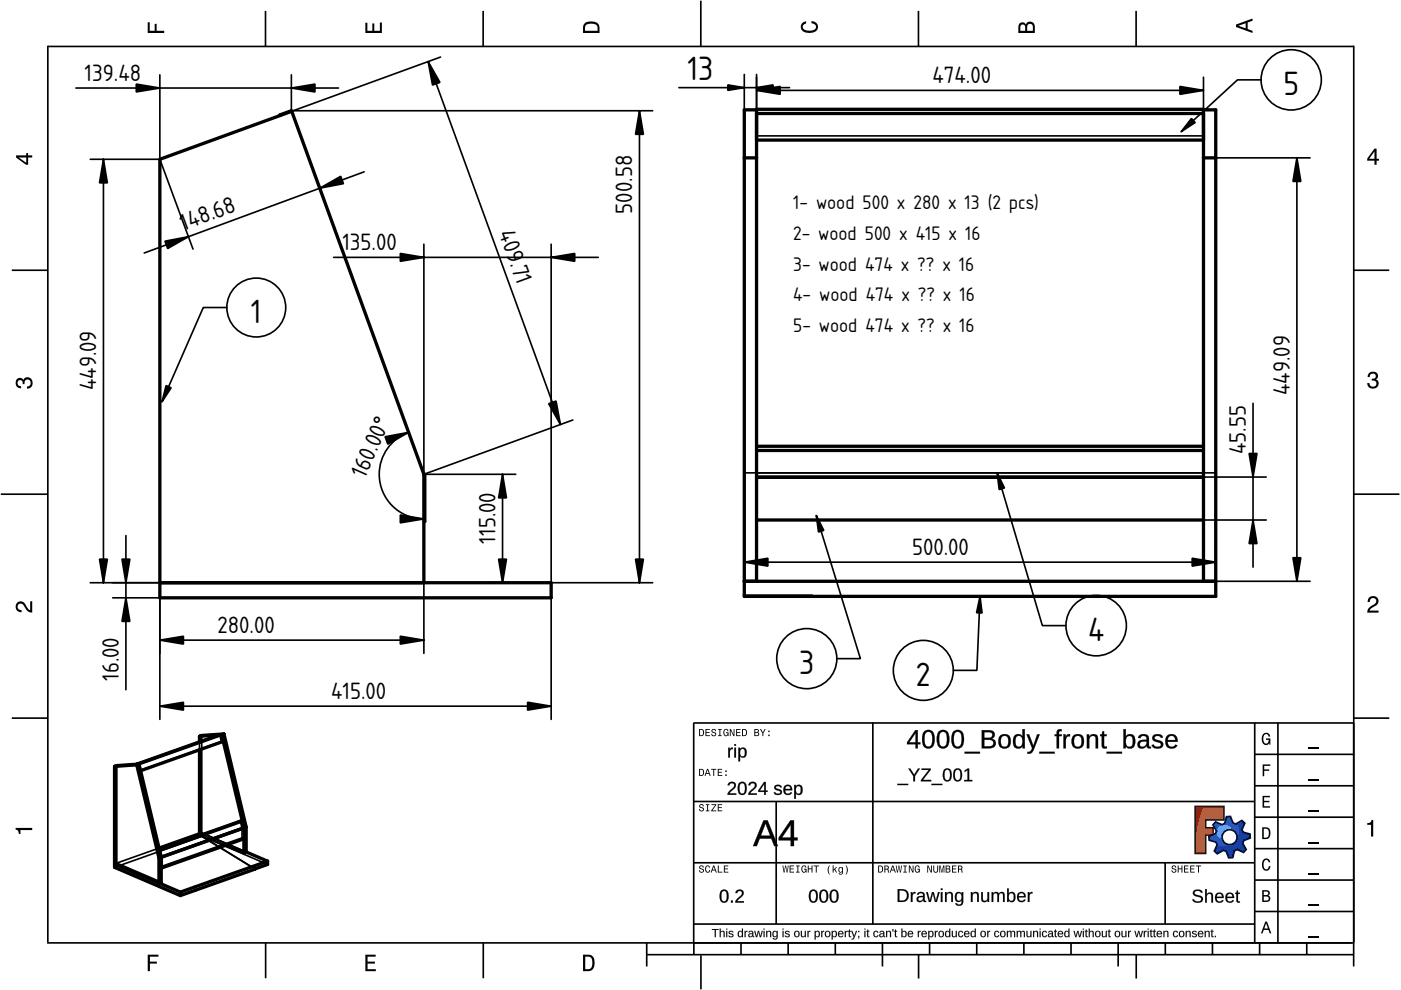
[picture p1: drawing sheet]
<svg xmlns="http://www.w3.org/2000/svg" width="297mm" height="210mm" viewBox="0 0 297 210" stroke-linecap="round" stroke-linejoin="round" font-family="sans-serif">
<defs><g id="words">
<g font-size="6.7">
<text x="145.8" y="16.9">13</text>
<text x="272.1" y="20.2">5</text>
<text x="53.2" y="68.5">1</text>
<text x="230.7" y="135.9">4</text>
<text x="169.4" y="142.9">3</text>
<text x="194.2" y="145.4">2</text>
</g>
<g font-size="4.7">
<text x="17.9" y="17.1">139.48</text>
<text x="197.7" y="17.6">474.00</text>
<text x="134.1" y="45.3" transform="rotate(-90 134.1 45.3)">500.58</text>
<text x="38.9" y="48.9" transform="rotate(-20 38.9 48.9)">148.68</text>
<text x="72.6" y="53">135.00</text>
<text x="105.7" y="49.5" transform="rotate(70 105.7 49.5)">409.71</text>
<text x="20.4" y="82.7" transform="rotate(-90 20.4 82.7)">449.09</text>
<text x="273.4" y="83.8" transform="rotate(-90 273.4 83.8)">449.09</text>
<text x="77.4" y="101.5" transform="rotate(-66 77.4 101.5)">160.0 °</text>
<text x="264.1" y="96.3" transform="rotate(-90 264.1 96.3)">45.55</text>
<text x="105" y="115.3" transform="rotate(-90 105 115.3)">115.00</text>
<text x="193.4" y="117.7">500.00</text>
<text x="46.1" y="134.2">280.00</text>
<text x="25.2" y="144.4" transform="rotate(-90 25.2 144.4)">16.00</text>
<text x="70.2" y="148.2">415.00</text>
</g>
<g font-size="3.9">
<text x="168.2" y="44.4">1- wood 500 x 280 x 13 (2 pcs)</text>
<text x="168.2" y="50.9">2- wood 500 x 415 x 16</text>
<text x="168.2" y="57.4">3- wood 474 x ?? x 16</text>
<text x="168.2" y="63.9">4- wood 474 x ?? x 16</text>
<text x="168.2" y="70.4">5- wood 474 x ?? x 16</text>
</g>
</g></defs>
<g fill="none" stroke="#000" stroke-width=".35">
<path d="M10.1 9.7v190.1M10.1 9.9h277M56.3 2.3v7.5M102.4 2.3v7.5M148.6 .1v9.8M194.7 2.3v7.5M240.9 2.3v7.5M287 9.7v195.2M2.5 57.3h7.5M287.1 57.3h7.4M.2 104.8h10M287 104.8h9.7"/>
<path d="M2.5 152.3h7.5M147 153.3h140.1M147.1 153.3v49.1M185.1 153.2v42.8M266 159.9h21M266 153.3v46.7M270.9 153.3v46.7M287.1 152.3h7.4M147 169.9h119M164.6 169.9v26M266 179.9h21M266 173.3h21"/>
<path d="M266 166.6h21M10 199.9h277.1M56.3 199.9v7.5M102.5 199.9v7.5M137.1 199.9v5M147 195.9h119M147 182.9h119M157.1 199.9v2.5M167.1 199.9v2.5M177.1 199.9v2.5M187.1 199.9v5M197.1 199.9v2.5"/>
<path d="M207.1 199.9v2.5M217.1 199.9v2.5M227.1 199.9v2.5M237.1 199.9v5M247 182.9v13M247.1 199.9v2.5M257.1 199.9v2.5M266 193.3h21M266 186.6h21M267.1 199.9v2.5M277.1 199.9v2.5M137.1 202.4h150"/>
<path d="M148.6 202.6v7.2M194.8 202.4v5.1M240.9 202.4v5.1"/>
</g>
<g fill="#000">
<path d="M31.3 4.7h.4v1.8h1.1v-1.4h.4v1.4h1.6v.5h-3.5z" fill-rule="evenodd"/>
<path d="M77.5 4.8h.4v1.7h1v-1.5h.5v1.5h1.1v-1.7h.5v2.2h-3.5z" fill-rule="evenodd"/>
<path d="M124.1 4.9a2.19 2.19 0 0 0-.5 2.1h3.5v-1.2a1.42 1.42 0 0 0-1.7-1.3zM124.3 5.2a2.14 2.14 0 0 1 2.3 .3l.1 1h-2.7l.1-1z" fill-rule="evenodd"/>
<path d="M170.1 4.9l.8-.4v.5a.7 .7 0 0 0-.7 .5 .7 .7 0 0 0 .3 .8 1.69 1.69 0 0 0 2.5-.6 .9 .9 0 0 0-.9-.8v-.5a1.24 1.24 0 0 1 1.3 1.1 1.24 1.24 0 0 1-1 1.4 2.22 2.22 0 0 1-2.5-.7l-.1-.5z" fill-rule="evenodd"/>
<path d="M216.1 5l-.2 .8v1.2h3.5v-1.3a.98 .98 0 0 0-.7-1.1 .98 .98 0 0 0-1.2 .6 .84 .84 0 0 0-1.4-.2zM216.4 5.3a.54 .54 0 0 1 .7-.1 .54 .54 0 0 1 .3 .6v.7h-1.1zM217.9 5.2a.62 .62 0 0 1 .7-.1 .62 .62 0 0 1 .4 .6v.8h-1.2z" fill-rule="evenodd"/>
<path d="M262.1 5.2v.5l3.5 1.3v-.5l-1.1-.3v-1.4l1.1-.4v-.5zM262.6 5.5l1.5-.6v1.1z" fill-rule="evenodd"/>
<path d="M3.4 32.9v.5l2.1 1.5h.5v-1.5h.8v-.5h-.8v-.5h-.4v.5zM4 33.4h1.6v1.1z" fill-rule="evenodd"/>
<path d="M291.4 31.5l-1.5 2.1v.5h1.5v.8h.5v-.8h.5v-.4h-.5v-2.2zM291.4 32.1v1.6h-1.1z" fill-rule="evenodd"/>
<path d="M3.6 80.4a.86 .86 0 0 1 1.4 .1 1.06 1.06 0 0 1 1.2-.5 1.06 1.06 0 0 1 .7 1.2 1.1 1.1 0 0 1-1.2 1.2v-.4a.71 .71 0 0 0 .8-1 .71 .71 0 0 0-1.3-.1v.6h-.4a.61 .61 0 0 0-.3-.8 .61 .61 0 0 0-.8 .2 .61 .61 0 0 0 .2 .8l.6 .2v.4a1.15 1.15 0 0 1-1.2-.6 1.15 1.15 0 0 1 .3-1.3z" fill-rule="evenodd"/>
<path d="M290.3 79.1a1.08 1.08 0 0 1 1.3-.2 1.08 1.08 0 0 1 .5 1.3l-.4 .2a1.06 1.06 0 0 1 .6 1.3 1.06 1.06 0 0 1-1.2 .7 1.1 1.1 0 0 1-1.2-1.2h.4a.71 .71 0 0 0 1 .8 .71 .71 0 0 0 .1-1.3h-.6v-.4a.61 .61 0 0 0 .8-.3 .61 .61 0 0 0-.2-.8 .61 .61 0 0 0-.8 .2l-.2 .5h-.4z" fill-rule="evenodd"/>
<path d="M3.6 127.8a1.22 1.22 0 0 1 2 .7l.4 .6 .4 .3v-1.9h.4v2.4a1.8 1.8 0 0 1-1.7-1.4 .71 .71 0 0 0-.9-.5 .71 .71 0 0 0-.5 .8 .71 .71 0 0 0 .9 .6v.4a1.18 1.18 0 0 1-1.2-.6 1.18 1.18 0 0 1 .2-1.4z" fill-rule="evenodd"/>
<path d="M290.3 126.7a1.18 1.18 0 0 1 1.9 .3 1.18 1.18 0 0 1-1 1.7l-.5 .3-.3 .5h1.9v.4h-2.4a1.8 1.8 0 0 1 1.4-1.7 .71 .71 0 0 0 .5-.9 .71 .71 0 0 0-.9-.5 .71 .71 0 0 0-.5 .8h-.4z" fill-rule="evenodd"/>
<path d="M148.2 154.6v1.5h.5a.77 .77 0 0 0 .6-.8 .77 .77 0 0 0-.6-.7zM148.4 154.8a.58 .58 0 0 1 .7 .5 .58 .58 0 0 1-.7 .6zM149.6 154.6v1.5h.9v-.2h-.7v-.5h.6v-.2h-.6v-.4h.7v-.2zM151 154.7a.53 .53 0 0 0 0 .6 .53 .53 0 0 0 .6 .2 .32 .32 0 0 1-.3 .5 .32 .32 0 0 1-.3-.4h-.2a.5 .5 0 0 0 .7 .5 .5 .5 0 0 0 .1-.8l-.4-.1a.28 .28 0 0 1-.1-.4 .28 .28 0 0 1 .4-.1 .28 .28 0 0 1 .1 .3h.2a.51 .51 0 0 0-.3-.4 .51 .51 0 0 0-.5 .1zM152.3 154.6v.2h.2v1.1h-.2v.2h.7v-.2h-.3v-1.1h.3v-.2zM153.5 154.7a.81 .81 0 0 0 .5 1.4l.3-.2 .2 .2v-.8h-.6v.1h.4l-.2 .5a.6 .6 0 0 1-.5-.6 .6 .6 0 0 1 .4-.6l.2 .3h.2l-.1-.3a.53 .53 0 0 0-.8 0zM154.7 154.6v1.5h.2v-1.3l.6 1.3h.2v-1.5h-.2v1.2l-.5-1.2zM156.1 154.6v1.5h.9v-.2h-.7v-.5h.6v-.2h-.6v-.4h.7v-.2zM157.3 154.6v1.5h.5a.77 .77 0 0 0 .6-.8 .77 .77 0 0 0-.6-.7zM157.5 154.8a.58 .58 0 0 1 .7 .5 .58 .58 0 0 1-.7 .6zM159.9 154.6v1.5h.6a.42 .42 0 0 0 .5-.3 .42 .42 0 0 0-.3-.5l.2-.2-.1-.4zM160.1 154.8h.3a.23 .23 0 0 1 .3 .2 .23 .23 0 0 1-.3 .2h-.3zM160.1 155.4h.4a.26 .26 0 0 1 .3 .2 .26 .26 0 0 1-.3 .3h-.4zM161.1 154.6l.5 .9v.6h.2v-.6l.5-.9h-.2l-.4 .7-.3-.7zM162.9 155.8v.3h.3v-.3zM162.9 154.9v.3h.3v-.3z" fill-rule="evenodd"/>
<path d="M267.8 155.7a.85 .85 0 0 1 .9-.3 .85 .85 0 0 1 .6 .8h-.3l-.1-.3a.49 .49 0 0 0-.4-.3 .49 .49 0 0 0-.5 .3 1.2 1.2 0 0 0 .4 1.8 .66 .66 0 0 0 .6-.8h-.6v-.3h.9v1.3h-.1l-.1-.3-.3 .3a.85 .85 0 0 1-1.2-.7v-1.1z" fill-rule="evenodd"/>
<path d="M3.3 175.5h3.5v.5h-2.5v.8h-.3a.77 .77 0 0 0-.7-.9z" fill-rule="evenodd"/>
<path d="M148.4 170.6a.53 .53 0 0 0 0 .6 .53 .53 0 0 0 .6 .2 .32 .32 0 0 1-.3 .5 .32 .32 0 0 1-.3-.4h-.2a.5 .5 0 0 0 .7 .6 .5 .5 0 0 0 .1-.9l-.4-.1a.28 .28 0 0 1-.1-.4 .28 .28 0 0 1 .4-.1 .28 .28 0 0 1 .1 .4h.2a.51 .51 0 0 0-.3-.5 .51 .51 0 0 0-.5 .1zM149.7 170.5v.2h.2v1.1h-.2v.2h.7v-.2h-.3v-1.1h.3v-.2zM150.8 170.5v.2h.8l-.8 1.3h1.1v-.2h-.9l.9-1.3zM152.2 170.5v1.5h.9v-.2h-.7v-.5h.6v-.2h-.6v-.4h.7v-.2z" fill-rule="evenodd"/>
<path d="M148.2 163v1.5h.5a.77 .77 0 0 0 .6-.7 .77 .77 0 0 0-.6-.8zM148.4 163.2a.57 .57 0 0 1 .7 .6 .57 .57 0 0 1-.7 .5zM149.9 163l-.5 1.5h.2l.1-.4h.6l.2 .4h.2l-.6-1.5zM150 163.2l.3 .7h-.5zM150.8 163v.2h.4v1.3h.2v-1.3h.5v-.2zM152.2 163v1.5h.9v-.2h-.7v-.5h.6v-.2h-.6v-.4h.7v-.2zM153.8 164.2v.3h.3v-.3zM153.8 163.4v.3h.3v-.3z" fill-rule="evenodd"/>
<path d="M253.4 171h6.1v2.8h-3.9v1.7h1.6v1.5h-1.6v4h-2.2z" fill-rule="evenodd"/>
<path d="M257.7 174.3l-.5 .6 .7 1.3-.2 .6-1.4 .5v.9l1.5 .4 .3 .5-.7 1.4 .7 .5 1.3-.7 .6 .2 .5 1.4 .9-.1 .3-1.4 .6-.3 1.4 .6 .5-.6-.7-1.3 .2-.6 1.4-.5-.1-.9-1.4-.4-.3-.5 .6-1.4-.6-.6-1.3 .8-.6-.2-.5-1.4h-.9l-.4 1.5-.5 .2zM259.1 177.5a1.6 1.6 0 0 1 3.2 0 1.6 1.6 0 0 1-3.2 0z" fill-rule="evenodd"/>
<path d="M267.7 168.7h1.5v.3h-1.2v.8h1.1v.3h-1.1v.8h1.3v.3h-1.6z" fill-rule="evenodd"/>
<path d="M267.7 162.1h1.6v.3h-1.3v.7h1.1v.3h-1.1v1.2h-.3z" fill-rule="evenodd"/>
<path d="M267.6 175.4v2.5h.8a1.37 1.37 0 0 0 .7-2.2 1.56 1.56 0 0 0-1.5-.3zM267.9 175.7a.98 .98 0 0 1 1.2 .7 .98 .98 0 0 1-.7 1.2h-.5z" fill-rule="evenodd"/>
<path d="M289.9 174.5a.77 .77 0 0 0 .9-.6h.4v3.5h-.5v-2.5h-.8z" fill-rule="evenodd"/>
<path d="M148.4 183.6a.53 .53 0 0 0 0 .6 .53 .53 0 0 0 .6 .2 .32 .32 0 0 1-.3 .5 .32 .32 0 0 1-.3-.4h-.2a.5 .5 0 0 0 .7 .6 .5 .5 0 0 0 .1-.9l-.4-.1a.28 .28 0 0 1-.1-.4 .28 .28 0 0 1 .4-.1 .28 .28 0 0 1 .1 .4h.2a.51 .51 0 0 0-.3-.5 .51 .51 0 0 0-.5 .1zM149.6 183.7l-.1 .2a.67 .67 0 0 0 .1 .9 .67 .67 0 0 0 .8 .1l.2-.4h-.2l-.2 .3a.6 .6 0 0 1-.5-.5 .6 .6 0 0 1 .4-.6l.3 .3h.2l-.2-.4a.5 .5 0 0 0-.8 .1zM151.2 183.5l-.5 1.5h.2l.1-.4h.6l.2 .4h.2l-.6-1.5zM151.3 183.7l.3 .7h-.5zM152.2 183.5v1.5h1v-.2h-.8v-1.3zM153.5 183.5v1.5h.9v-.2h-.7v-.5h.6v-.2h-.6v-.4h.7v-.2z" fill-rule="evenodd"/>
<path d="M165.9 183.5l.3 1.5h.1l.3-1.3 .2 1.3h.2l.2-1.5h-.1l-.2 1.3-.2-1.3h-.2l-.2 1.3-.2-1.3zM167.4 183.5v1.5h1v-.2h-.8v-.5h.7v-.2h-.7v-.4h.7v-.2zM168.8 183.5v.2h.3v1.1h-.3v.2h.7v-.2h-.2v-1.1h.2v-.2zM170.1 183.7a.82 .82 0 0 0 .5 1.3l.3-.2 .1 .2v-.8h-.5v.2h.3l-.2 .4a.6 .6 0 0 1-.5-.5 .6 .6 0 0 1 .5-.6l.2 .3h.2l-.2-.4a.53 .53 0 0 0-.7 .1zM171.3 183.5v1.5h.2v-.7h.6v.7h.2v-1.5h-.2v.6h-.6v-.6zM172.5 183.5v.2h.5v1.3h.2v-1.3h.4v-.2zM175.8 183.5a1.35 1.35 0 0 0 .2 1.9 1.84 1.84 0 0 1 0-1.9zM176.5 183.5v1.5h.2v-.4l.2-.2 .4 .6h.2l-.4-.7 .4-.5h-.2l-.6 .6v-.9zM177.9 184a.59 .59 0 0 0-.2 .7 .59 .59 0 0 0 .7 .3l.1-.2a.31 .31 0 0 1-.1 .5 .31 .31 0 0 1-.4-.2h-.2a.47 .47 0 0 0 .5 .4 .47 .47 0 0 0 .4-.5v-1.2h-.2v.2l-.3-.2zM178 184.1l.1-.1a.42 .42 0 0 1 .4 .4 .42 .42 0 0 1-.4 .5l-.1-.3zM179.3 183.5a1.85 1.85 0 0 1 0 1.9 1.22 1.22 0 0 0 0-1.9z" fill-rule="evenodd"/>
<path d="M186.2 183.5v1.5h.5a.77 .77 0 0 0 .6-.7 .77 .77 0 0 0-.6-.8zM186.4 183.7a.58 .58 0 0 1 .6 .6 .58 .58 0 0 1-.6 .5zM187.5 183.5v1.5h.2v-.6a.45 .45 0 0 1 .5 .1 .45 .45 0 0 1 .1 .5h.2l-.2-.7a.42 .42 0 0 0 .1-.5 .42 .42 0 0 0-.4-.3zM187.7 183.7h.2a.26 .26 0 0 1 .4 .3 .26 .26 0 0 1-.4 .2h-.2zM189.2 183.5l-.6 1.5h.2l.2-.4h.6l.1 .4h.2l-.5-1.5zM189.3 183.7l.2 .7h-.4zM189.9 183.5l.3 1.5h.2l.2-1.3 .2 1.3h.2l.3-1.5h-.2l-.2 1.3-.2-1.3h-.2l-.2 1.3-.2-1.3zM191.5 183.5v.2h.3v1.1h-.3v.2h.8v-.2h-.3v-1.1h.3v-.2zM192.7 183.5v1.5h.2v-1.2l.5 1.2h.3v-1.5h-.2v1.2l-.6-1.2zM194.1 183.7a.81 .81 0 0 0 .5 1.3l.3-.2 .1 .2v-.8h-.5v.2h.3l-.2 .4a.6 .6 0 0 1-.5-.5 .6 .6 0 0 1 .5-.6l.2 .3h.2l-.2-.4a.53 .53 0 0 0-.7 .1zM196.6 183.5v1.5h.2v-1.2l.6 1.2h.2v-1.5h-.2v1.2l-.6-1.2zM197.9 183.5v.9a.52 .52 0 0 0 .5 .6 .52 .52 0 0 0 .5-.6v-.9h-.2v.9a.33 .33 0 0 1-.3 .5 .33 .33 0 0 1-.3-.5v-.9zM199.2 183.5v1.5h.1v-1.4l.3 1.4h.2l.3-1.4v1.4h.1v-1.5h-.2l-.3 1.3-.3-1.3zM200.5 183.5v1.5h.6a.42 .42 0 0 0 .4-.3 .42 .42 0 0 0-.2-.5l.2-.2-.1-.4zM200.7 183.7h.3a.23 .23 0 0 1 .3 .2 .23 .23 0 0 1-.3 .2h-.3zM200.7 184.3h.3a.26 .26 0 0 1 .3 .3 .26 .26 0 0 1-.3 .2h-.3zM201.8 183.5v1.5h1v-.2h-.8v-.5h.7v-.2h-.7v-.4h.8v-.2zM203.1 183.5v1.5h.2v-.6a.45 .45 0 0 1 .5 .1 .45 .45 0 0 1 .1 .5h.2l-.2-.7a.42 .42 0 0 0 .1-.5 .42 .42 0 0 0-.4-.3zM203.3 183.7h.3a.26 .26 0 0 1 .3 .3 .26 .26 0 0 1-.4 .2h-.2z" fill-rule="evenodd"/>
<path d="M248.5 183.6a.53 .53 0 0 0 0 .6 .53 .53 0 0 0 .6 .2 .32 .32 0 0 1-.2 .5 .32 .32 0 0 1-.3-.4h-.2a.5 .5 0 0 0 .6 .6 .5 .5 0 0 0 .2-.9l-.4-.1a.28 .28 0 0 1-.1-.4 .28 .28 0 0 1 .3-.1 .28 .28 0 0 1 .2 .4h.2a.51 .51 0 0 0-.3-.5 .51 .51 0 0 0-.6 .1zM249.7 183.5v1.5h.2v-.7h.6v.7h.2v-1.5h-.2v.6h-.6v-.6zM251 183.5v1.5h1v-.2h-.8v-.5h.7v-.2h-.7v-.4h.8v-.2zM252.3 183.5v1.5h1v-.2h-.8v-.5h.7v-.2h-.7v-.4h.8v-.2zM253.5 183.5v.2h.5v1.3h.2v-1.3h.5v-.2z" fill-rule="evenodd"/>
<path d="M268.3 195.4l-1 2.5h.4l.2-.7h1l.3 .7h.3l-.9-2.5zM268.4 195.8l.4 1.1h-.7z" fill-rule="evenodd"/>
<path d="M267.6 188.7v2.5h1a.7 .7 0 0 0 .7-.5 .7 .7 0 0 0-.4-.8 .61 .61 0 0 0 .3-.8 .61 .61 0 0 0-.7-.4zM267.9 189h.6a.38 .38 0 0 1 .4 .4 .38 .38 0 0 1-.5 .4h-.5zM267.9 190.1h.6a.44 .44 0 0 1 .5 .4 .44 .44 0 0 1-.5 .4h-.6z" fill-rule="evenodd"/>
<path d="M267.8 182.3a.85 .85 0 0 1 .9-.3 .85 .85 0 0 1 .6 .8h-.3l-.1-.2a.47 .47 0 0 0-.4-.3 .47 .47 0 0 0-.4 .3 1.21 1.21 0 0 0 .4 1.7 .64 .64 0 0 0 .5-.7h.4a.89 .89 0 0 1-.8 1 .89 .89 0 0 1-1-.7v-1.1z" fill-rule="evenodd"/>
<path d="M31.3 202.4h2.3v.4h-1.8v1.1h1.5v.4h-1.5v1.6h-.5z" fill-rule="evenodd"/>
<path d="M77.5 202.4h2.1v.4h-1.7v1.1h1.6v.4h-1.6v1.2h1.8v.4h-2.2z" fill-rule="evenodd"/>
<path d="M123.6 202.4v3.5h1.2a1.42 1.42 0 0 0 1.3-1.7 1.38 1.38 0 0 0-1.3-1.8zM124.1 202.8l1 .1a1.89 1.89 0 0 1 0 2.5l-1 .1z" fill-rule="evenodd"/>
</g>
<path d="M277.3 158.6h2.2M277.3 178.6h2.2M277.3 172h2.2M277.3 165.3h2.2M277.3 198.6h2.2M277.3 192h2.2M277.3 185.3h2.2" fill="none" stroke="#000" stroke-width=".25"/>
<g fill="#000">
<path d="M194.1 154.8h.5v2.6h.5v.4h-.5v.9h-.5v-.9h-1.8v-.4zM194.1 155.4l-1.3 2h1.3zM196 155a1.33 1.33 0 0 1 1.5-.1 1.33 1.33 0 0 1 .7 1.4 1.82 1.82 0 0 1-1.4 2.4 1.55 1.55 0 0 1-1.3-2l.2-1.2zM196.4 155.3a2.96 2.96 0 0 0 0 2.8 .88 .88 0 0 0 1 0 .88 .88 0 0 0 .3-1v-.8a.87 .87 0 0 0-.3-.9 .87 .87 0 0 0-1-.1zM199.1 155a1.33 1.33 0 0 1 1.5-.1 1.33 1.33 0 0 1 .7 1.4 1.82 1.82 0 0 1-1.4 2.4 1.55 1.55 0 0 1-1.3-2l.2-1.2zM199.5 155.3a2.96 2.96 0 0 0 0 2.8 .88 .88 0 0 0 1 0 .88 .88 0 0 0 .3-1v-.8a.87 .87 0 0 0-.3-.9 .87 .87 0 0 0-1-.1zM202.2 155a1.33 1.33 0 0 1 1.5-.1 1.33 1.33 0 0 1 .7 1.4 1.82 1.82 0 0 1-1.4 2.4 1.55 1.55 0 0 1-1.3-2l.2-1.2zM202.6 155.3a2.96 2.96 0 0 0 0 2.8 .88 .88 0 0 0 1 0 .88 .88 0 0 0 .3-1v-.8a.87 .87 0 0 0-.3-.9 .87 .87 0 0 0-1-.1zM204.5 159.4h3.3v.4h-3.3zM208.2 154.8a3.2 3.2 0 0 1 2.5 .4 .9 .9 0 0 1-.5 1.4 1.01 1.01 0 0 1 .9 1.1 1.01 1.01 0 0 1-1.1 .9l-1.8 .1zM208.7 155.2v1.2h.9a.64 .64 0 0 0 .8-.6 .64 .64 0 0 0-.8-.6zM208.7 156.9v1.3h1a.7 .7 0 0 0 .9-.4 .7 .7 0 0 0-.5-.9zM212.1 155.9a1.4 1.4 0 0 1 1.7 0 1.4 1.4 0 0 1 .5 1.6 1.32 1.32 0 0 1-1.5 1.2 1.32 1.32 0 0 1-1.1-1.5l.2-1zM212.5 156.1a1.58 1.58 0 0 0 .2 2.2h.3a.89 .89 0 0 0 .8-1.1 .86 .86 0 0 0-.3-1 .86 .86 0 0 0-1-.1zM215.2 155.9a1.06 1.06 0 0 1 1.6 .3v-1.6h.5v4.1h-.5v-.5a1.13 1.13 0 0 1-1.5 .4 1.13 1.13 0 0 1-.5-1.4l.1-1zM215.6 156.1a1.74 1.74 0 0 0 .2 2.2h.2a.9 .9 0 0 0 .8-1.2 .82 .82 0 0 0-.3-.9 .82 .82 0 0 0-.9-.1zM217.7 155.7h.5l.9 2.4 .8-2.4h.5l-1.1 3a1.24 1.24 0 0 1-1.5 1.1v-.4h.3a.91 .91 0 0 0 .7-.8zM220.4 159.4h3.2v.4h-3.2zM224.2 154.8l.9-.2v.4h-.4l-.2 .2v.5h.6v.4h-.6v2.6h-.5v-2.6h-.4v-.4h.4zM225.5 155.7h.4l.1 .6a.71 .71 0 0 1 .9-.6v.4a.74 .74 0 0 0-.8 .2 .74 .74 0 0 0-.1 .8v1.6h-.5zM227.7 155.9a1.4 1.4 0 0 1 1.7 0 1.4 1.4 0 0 1 .4 1.6 1.32 1.32 0 0 1-1.5 1.2 1.32 1.32 0 0 1-1.1-1.5l.2-1zM228.1 156.1a1.58 1.58 0 0 0 .1 2.2h.3a.89 .89 0 0 0 .8-1.1 .86 .86 0 0 0-.2-1 .86 .86 0 0 0-1-.1zM230.4 155.7h.5v.5a1 1 0 0 1 1.2-.5 1 1 0 0 1 .7 1v2h-.5v-1.9a.71 .71 0 0 0-.8-.8 .71 .71 0 0 0-.6 .9v1.8h-.5zM233.8 155h.3v.7h.5v.4h-.5v2l.1 .2h.5v.3l-.4 .1a.6 .6 0 0 1-.7-.7v-1.9h-.4v-.4h.4zM234.6 159.4h3.3v.4h-3.3zM238.2 154.6h.5v1.6a1.13 1.13 0 0 1 1.4-.4 1.13 1.13 0 0 1 .6 1.4 1.15 1.15 0 0 1-.5 1.3 1.15 1.15 0 0 1-1.4-.1l-.1-.2v.5h-.5zM239 156.2a1.57 1.57 0 0 0 .2 2.1h.5a1.58 1.58 0 0 0 0-2.2zM241.7 155.9a1.17 1.17 0 0 1 1.2-.3 1.17 1.17 0 0 1 .7 1v1.5l.1 .2h.3v.3a.59 .59 0 0 1-.6 .1 .59 .59 0 0 1-.3-.6 1 1 0 0 1-1.2 .6 1 1 0 0 1-.7-1.1l.4-.6 1.5-.1a.67 .67 0 0 0-.5-.9 .67 .67 0 0 0-.8 .5l-.5-.1zM241.9 157.4a.62 .62 0 0 0 .1 .9 .62 .62 0 0 0 .9-.3l.2-.8zM244.6 155.9a1.34 1.34 0 0 1 2 .5h-.5a.76 .76 0 0 0-1.3 0 1.56 1.56 0 0 0 1.3 .7 .87 .87 0 0 1 .4 1.2 .87 .87 0 0 1-1.1 .4l-.6-.1-.4-.2-.2-.4 .4-.1a.86 .86 0 0 0 1.5 0 1.99 1.99 0 0 0-1.4-.8l-.4-.6zM247.4 156a1.34 1.34 0 0 1 1.6-.2 1.34 1.34 0 0 1 .7 1.5h-2.1a.86 .86 0 0 0 .5 1 .86 .86 0 0 0 1.1-.4l.4 .1a1.4 1.4 0 0 1-1.8 .6 1.4 1.4 0 0 1-.7-1.8zM247.8 156.3l-.2 .6h1.6a.8 .8 0 0 0-.5-.8 .8 .8 0 0 0-.9 .2z"/>
<path d="M194.1 154.8h.5v2.6h.5v.4h-.5v.9h-.5v-.9h-1.8v-.4zM194.1 154.8l-1.8 2.6v.4h1.8v.9h.5v-.9h.5v-.4h-.5v-2.6zM194.1 155.4l-1.3 2h1.3zM194.1 155.4v2h-1.4zM196 155a1.35 1.35 0 0 1 1.5-.1 1.35 1.35 0 0 1 .7 1.4 1.85 1.85 0 0 1-1.4 2.4 1.57 1.57 0 0 1-1.3-2l.2-1.2zM196 155.1a2.83 2.83 0 0 0 .3 3.5 1.31 1.31 0 0 0 1.8-1.4 1.9 1.9 0 0 0-.9-2.4h-.7zM196.4 155.3a2.95 2.95 0 0 0 0 2.8 .85 .85 0 0 0 1 0 .85 .85 0 0 0 .2-1v-.8a.85 .85 0 0 0-.2-.9 .85 .85 0 0 0-1-.1zM196.3 155.3a.9 .9 0 0 1 1.1 0 .9 .9 0 0 1 .3 1 1.51 1.51 0 0 1-.9 2 1.2 1.2 0 0 1-.8-1.6l.1-1zM199.1 155a1.35 1.35 0 0 1 1.5-.1 1.35 1.35 0 0 1 .7 1.4 1.85 1.85 0 0 1-1.4 2.4 1.57 1.57 0 0 1-1.3-2l.2-1.2zM199.1 155.1a2.83 2.83 0 0 0 .3 3.5 1.31 1.31 0 0 0 1.8-1.4 1.9 1.9 0 0 0-.9-2.4h-.7zM199.5 155.3a2.95 2.95 0 0 0 0 2.8 .85 .85 0 0 0 1 0 .85 .85 0 0 0 .2-1v-.8a.85 .85 0 0 0-.2-.9 .85 .85 0 0 0-1-.1zM199.4 155.3a.9 .9 0 0 1 1.1 0 .9 .9 0 0 1 .3 1 1.51 1.51 0 0 1-.9 2 1.2 1.2 0 0 1-.8-1.6l.1-1zM202.2 155a1.35 1.35 0 0 1 1.5-.1 1.35 1.35 0 0 1 .7 1.4 1.85 1.85 0 0 1-1.4 2.4 1.57 1.57 0 0 1-1.3-2l.2-1.2zM202.2 155.1a2.83 2.83 0 0 0 .3 3.5 1.31 1.31 0 0 0 1.8-1.4 1.9 1.9 0 0 0-.9-2.4h-.7zM202.6 155.3a2.95 2.95 0 0 0 0 2.8 .85 .85 0 0 0 1 0 .85 .85 0 0 0 .2-1v-.8a.85 .85 0 0 0-.2-.9 .85 .85 0 0 0-1-.1zM202.6 155.3a.9 .9 0 0 1 1 0 .9 .9 0 0 1 .3 1 1.51 1.51 0 0 1-.9 2 1.2 1.2 0 0 1-.8-1.6l.1-1zM204.5 159.4h3.3v.4h-3.3zM204.5 159.4v.4h3.3v-.4zM208.1 154.8h.1a3.2 3.2 0 0 1 2.5 .3 .89 .89 0 0 1-.5 1.5 1.02 1.02 0 0 1 1 1.1 1.02 1.02 0 0 1-1.2 1h-1.9zM208.2 154.8v3.9l1.5-.1a1.04 1.04 0 0 0 1.4-.7 1.04 1.04 0 0 0-.9-1.3 .87 .87 0 0 0 .7-.9 .87 .87 0 0 0-.9-.8zM208.7 155.2v1.2h.9a.61 .61 0 0 0 .8-.6 .61 .61 0 0 0-.8-.5zM208.7 155.2h.9a.66 .66 0 0 1 .8 .6 .66 .66 0 0 1-.8 .7h-.9zM208.7 156.9v1.3h1a.67 .67 0 0 0 .9-.4 .67 .67 0 0 0-.5-.9zM208.7 156.8a1.74 1.74 0 0 1 1.9 .4v.6l-.4 .4-1.5 .1zM212.1 155.9a1.42 1.42 0 0 1 1.8 0 1.42 1.42 0 0 1 .4 1.6 1.35 1.35 0 0 1-1.5 1.2 1.35 1.35 0 0 1-1.2-1.5l.1-.6zM212.2 155.9a1.58 1.58 0 0 0-.5 1.7 1.58 1.58 0 0 0 1.3 1.1 1.35 1.35 0 0 0 1.3-1.9 1.26 1.26 0 0 0-.8-1.1 1.26 1.26 0 0 0-1.3 .2zM212.5 156.2a1.56 1.56 0 0 0 .2 2.1h.3a.86 .86 0 0 0 .8-1.1 .83 .83 0 0 0-.3-1 .83 .83 0 0 0-1 0zM212.5 156.1a.88 .88 0 0 1 1.1 .1 .88 .88 0 0 1 .2 1 .89 .89 0 0 1-.8 1.2 .89 .89 0 0 1-.8-1.2v-.7zM215.1 155.9a1.03 1.03 0 0 1 1.7 .3l-.1-1.6h.6v4.1h-.5v-.5a1.03 1.03 0 0 1-1.8 .2l-.2-.8a2.15 2.15 0 0 1 .3-1.7zM215.2 155.9a1.93 1.93 0 0 0 .3 2.7 1.11 1.11 0 0 0 1.3-.4v.5h.5v-4.1h-.5v1.6a1.03 1.03 0 0 0-1.6-.3zM215.6 156.2a1.72 1.72 0 0 0 .2 2.1h.2a.87 .87 0 0 0 .7-1.2 .8 .8 0 0 0-.2-.9 .8 .8 0 0 0-.9 0zM215.6 156.1a.85 .85 0 0 1 1 .1 .85 .85 0 0 1 .2 .9 .84 .84 0 0 1-.3 1.1 .84 .84 0 0 1-1.1-.1l-.1-1.3zM217.6 155.7h.6l.9 2.4 .8-2.4h.6l-1.2 3a1.19 1.19 0 0 1-1.5 1.1v-.4a.8 .8 0 0 0 1-.8zM217.7 155.7l1.2 2.9-.1 .2a.73 .73 0 0 1-1 .6v.4a1.17 1.17 0 0 0 1.5-1.2l1.1-2.9h-.5l-.8 2.5-.9-2.5zM220.3 159.4h3.3v.4h-3.3zM220.4 159.4v.4h3.2v-.4zM224.2 154.8l.3-.2h.6v.5l-.4-.1-.1 .2-.1 .5h.6v.4h-.6l.1 2.6h-.6v-2.6h-.4v-.4h.4zM224.2 154.8l-.1 .9h-.5v.4l.5-.1-.1 2.7h.5v-2.7l.6 .1v-.4h-.6a.47 .47 0 0 1 0-.6 .47 .47 0 0 1 .6-.1v-.4zM225.4 155.7h.6v.6a.66 .66 0 0 1 .9-.6v.5a.71 .71 0 0 0-.8 .1 .71 .71 0 0 0-.1 .8v1.6h-.5zM225.5 155.7v3h.5l-.1-1.6a.74 .74 0 0 1 .2-.8 .74 .74 0 0 1 .8-.2v-.4a.76 .76 0 0 0-.9 .6l-.1-.6zM227.6 155.9a1.42 1.42 0 0 1 1.8 0 1.42 1.42 0 0 1 .4 1.6 1.35 1.35 0 0 1-1.5 1.2 1.35 1.35 0 0 1-1.1-1.5v-.6zM227.7 155.9a1.58 1.58 0 0 0-.5 1.7 1.58 1.58 0 0 0 1.3 1.1 1.35 1.35 0 0 0 1.3-1.9 1.26 1.26 0 0 0-.8-1.1 1.26 1.26 0 0 0-1.3 .2zM228.1 156.2a1.56 1.56 0 0 0 .2 2.1h.2a.86 .86 0 0 0 .8-1.1 .83 .83 0 0 0-.2-1 .83 .83 0 0 0-1 0zM228 156.1a.88 .88 0 0 1 1.1 .1 .88 .88 0 0 1 .2 1 .89 .89 0 0 1-.8 1.2 .89 .89 0 0 1-.8-1.2l.1-.7zM230.4 155.7h.5v.5a1 1 0 0 1 1.2-.5 1 1 0 0 1 .7 1v2h-.5v-1.9a.69 .69 0 0 0-.8-.8 .69 .69 0 0 0-.5 .9v1.8h-.6zM230.4 155.7v3h.5v-1.8a.73 .73 0 0 1 .6-.9 .73 .73 0 0 1 .8 .8v1.9h.5v-2a1 1 0 0 0-.8-1 1 1 0 0 0-1.1 .5v-.5zM233.7 155h.4v.7h.6v.4h-.6v1.8l.2 .4 .4-.1v.4a.79 .79 0 0 1-1.1-.6v-1.9h-.4v-.4h.4zM233.8 155l-.2 .7h-.4v.4l.4-.1v2a.66 .66 0 0 0 .4 .7 .66 .66 0 0 0 .7-.1v-.3h-.5l-.1-.4v-1.9l.5 .1v-.4h-.5v-.7zM234.6 159.4h3.3v.4h-3.3zM234.6 159.4v.4h3.3v-.4zM238.2 154.6h.5v1.6a1.03 1.03 0 0 1 1.8-.2 2.17 2.17 0 0 1-.5 2.7 .97 .97 0 0 1-1.3-.5v.5h-.5zM238.2 154.6v4.1h.5v-.5a1.03 1.03 0 0 0 1.1 .5 1.03 1.03 0 0 0 .8-1l.1-.5a1.12 1.12 0 0 0-.6-1.4 1.12 1.12 0 0 0-1.5 .4l.1-1.6zM239 156.2a1.55 1.55 0 0 0 .2 2.1h.5a1.56 1.56 0 0 0 0-2.2zM239 156.1a.83 .83 0 0 1 1 .1 .83 .83 0 0 1 .2 1 .82 .82 0 0 1-.3 1 .82 .82 0 0 1-1-.1l-.2-1.3zM241.6 155.8a1.2 1.2 0 0 1 1.3-.2 1.2 1.2 0 0 1 .7 1v1.5l.2 .2h.3v.3a.61 .61 0 0 1-.7 .1 .61 .61 0 0 1-.3-.6 1.02 1.02 0 0 1-1.3 .7 1.02 1.02 0 0 1-.6-1.3 1.02 1.02 0 0 1 1.2-.7l.7 .1a.66 .66 0 0 0-.5-.8 .66 .66 0 0 0-.8 .4h-.5zM241.7 155.9l-.4 .5 .5 .1a.62 .62 0 0 1 .4-.5 .62 .62 0 0 1 .6 .1l.3 .2v.6h-.7a.96 .96 0 0 0-1.2 .5 .96 .96 0 0 0 .5 1.3 .96 .96 0 0 0 1.2-.4l.2-.2a.57 .57 0 0 0 .3 .5 .57 .57 0 0 0 .6 0v-.3l-.3 .1-.1-.3v-1.5a1.14 1.14 0 0 0-.7-.9 1.14 1.14 0 0 0-1.2 .2zM241.9 157.4a.59 .59 0 0 0 .1 .9 .59 .59 0 0 0 .9-.3l.2-.8zM241.9 157.3l1.2-.1a.88 .88 0 0 1-.4 1 .88 .88 0 0 1-1-.1v-.5zM244.6 155.8a1.29 1.29 0 0 1 2 .6l-.5 .1a.75 .75 0 0 0-1.3-.1 1.56 1.56 0 0 0 1.4 .7 .9 .9 0 0 1 .4 1.2 .9 .9 0 0 1-1.2 .4 .98 .98 0 0 1-1.2-.8h.4a.85 .85 0 0 0 1.5 0l-.1-.3-.7-.3a.86 .86 0 0 1-.9-.5 .86 .86 0 0 1 .2-1zM244.6 155.9a.82 .82 0 0 0-.2 .9 .82 .82 0 0 0 .9 .5 .64 .64 0 0 1 .7 .2 .64 .64 0 0 1 .1 .7 .99 .99 0 0 1-1.5-.3l-.4 .1a1.39 1.39 0 0 0 2.4 .1 .92 .92 0 0 0-1-1.1v-.1a.52 .52 0 0 1-.7-.2 .52 .52 0 0 1 .2-.7h.5l.3 .1 .2 .3h.5a1.28 1.28 0 0 0-2-.5zM247.4 156a1.35 1.35 0 0 1 1.6-.2 1.35 1.35 0 0 1 .7 1.5h-2.1a.85 .85 0 0 0 .5 1 .85 .85 0 0 0 1.1-.4l.4 .1a1.42 1.42 0 0 1-1.8 .6 1.42 1.42 0 0 1-.7-1.8zM247.4 156.1a1.54 1.54 0 0 0-.2 1.8 1.54 1.54 0 0 0 1.6 .7l.8-.6-.4-.1a.76 .76 0 0 1-1.1 .4l-.5-.4v-.6h2.1a1.32 1.32 0 0 0-.7-1.5 1.32 1.32 0 0 0-1.6 .3zM247.8 156.3l-.2 .6h1.5a.77 .77 0 0 0-.4-.8 .77 .77 0 0 0-.9 .2zM247.8 156.2a.81 .81 0 0 1 1-.1 .81 .81 0 0 1 .4 .8h-1.6z"/>
<path d="M154.5 165.9a.91 .91 0 0 1 1.5 .2 .91 .91 0 0 1-.5 1.3l-.8 .8h1.4v.3h-1.9l.2-.5 .5-.6a.78 .78 0 0 0 .5-1.3l-.6 .1-.1 .3h-.4zM154.6 166l-.3 .5h.3a.54 .54 0 0 1 .8-.4 .54 .54 0 0 1 .1 .9l-1 .9-.2 .6h1.8v-.3l-1.5 .1 .4-.6a1.23 1.23 0 0 0 .8-1.7l-.6-.2zM156.8 165.9a1.04 1.04 0 0 1 1.2 .1 1.04 1.04 0 0 1 .3 1.2 1.02 1.02 0 0 1-.4 1.2 1.02 1.02 0 0 1-1.3-.2 2.25 2.25 0 0 1 .2-2.3zM156.9 165.9a1.86 1.86 0 0 0 .2 2.6 1.04 1.04 0 0 0 1.2-1.3 1.01 1.01 0 0 0-.3-1.1 1.01 1.01 0 0 0-1.1-.2zM157 166.2a1.83 1.83 0 0 0 .2 2h.3a1.66 1.66 0 0 0 .1-2.1zM157 166.1l.6-.1a1.68 1.68 0 0 1 0 2.3h-.4a1.72 1.72 0 0 1-.2-2.2zM158.9 165.9a.91 .91 0 0 1 1.5 .2 .91 .91 0 0 1-.6 1.3l-.8 .8h1.5v.3h-1.9l.2-.5 .5-.6a.78 .78 0 0 0 .5-1.3l-.6 .1-.1 .3h-.5zM159 166l-.3 .5h.3a.54 .54 0 0 1 .8-.4 .54 .54 0 0 1 .1 .9l-1 .9-.2 .6h1.8v-.3l-1.5 .1 .4-.6a1.23 1.23 0 0 0 .8-1.7l-.6-.2zM162 165.8h.4v1.8h.4v.3h-.4v.6h-.4v-.6h-1.3v-.3zM162 165.8l-1.2 1.8v.3h1.3l-.1 .6h.4l-.1-.6h.4v-.3l-.4 .1 .1-1.9zM162 166.2l-.9 1.4h.9zM162 166.2l.1 1.5h-1.1zM164.3 166.5a.92 .92 0 0 1 1.5 .4l-.4 .1a.46 .46 0 0 0-.4-.3 .46 .46 0 0 0-.4 .4l.5 .2a.67 .67 0 0 1 .7 .7 .67 .67 0 0 1-.9 .6 .68 .68 0 0 1-.8-.6l.3-.1a.55 .55 0 0 0 .5 .4 .55 .55 0 0 0 .5-.4l-.6-.3a.61 .61 0 0 1-.6-.4 .61 .61 0 0 1 .1-.7zM164.4 166.6a.67 .67 0 0 0-.1 .8 .67 .67 0 0 0 .8 .2 .33 .33 0 0 1 .4 .3 .33 .33 0 0 1-.3 .4l-.7-.1-.1-.2h-.3a.93 .93 0 0 0 .8 .5 .93 .93 0 0 0 .9-.6 .66 .66 0 0 0-.8-.6 .43 .43 0 0 1-.5-.5l.4-.2 .4 .1 .1 .2h.3a.91 .91 0 0 0-1.3-.3zM166.3 166.7a.96 .96 0 0 1 1.2-.2 .96 .96 0 0 1 .4 1.1l-1.4-.1a.59 .59 0 0 0 .4 .7 .59 .59 0 0 0 .7-.3l.3 .1a1.02 1.02 0 0 1-1.3 .5 1.02 1.02 0 0 1-.5-1.4zM166.4 166.7a1.07 1.07 0 0 0-.2 1.4 1.07 1.07 0 0 0 1.4 .3l.3-.3-.3-.1a.62 .62 0 0 1-.8 .3 .62 .62 0 0 1-.3-.8h1.4a.92 .92 0 0 0-.4-1 .92 .92 0 0 0-1.1 .2zM166.6 166.8l-.1 .5h1.1l-.4-.6zM166.6 166.8a.57 .57 0 0 1 .7-.1 .57 .57 0 0 1 .3 .6h-1.2zM168.3 166.4h.4v.4a.73 .73 0 0 1 .7-.5 .73 .73 0 0 1 .7 .5l.1 .3a.94 .94 0 0 1-.2 1.2 .94 .94 0 0 1-1.1 .1l-.2-.2 .1 1.2h-.4zM168.4 166.4v2.9h.3v-1.1a.73 .73 0 0 0 .8 .3 .73 .73 0 0 0 .6-.6v-.4a.79 .79 0 0 0-.4-1 .79 .79 0 0 0-1 .3v-.4zM169 166.8a1.09 1.09 0 0 0 .1 1.5 .77 .77 0 0 0 .6-1.3l-.2-.3zM169 166.7a.59 .59 0 0 1 .7 .1 .59 .59 0 0 1 .1 .7 .6 .6 0 0 1-.5 .8 .6 .6 0 0 1-.6-.8z"/>
<path d="M154.6 166a.88 .88 0 0 1 1.3 .1 .88 .88 0 0 1-.5 1.3l-.7 .8h1.4v.3h-1.8a3.7 3.7 0 0 1 1.3-1.7 .52 .52 0 0 0-.3-.8 .52 .52 0 0 0-.7 .5h-.3zM156.8 165.9a1.02 1.02 0 0 1 1.2 .1 1.02 1.02 0 0 1 .3 1.2 1.04 1.04 0 0 1-.3 1.1 1.04 1.04 0 0 1-1.2 .1 2.07 2.07 0 0 1 0-2.5zM157 166.2a1.84 1.84 0 0 0 .2 2h.4a1.67 1.67 0 0 0 0-2.1zM159 166a.88 .88 0 0 1 1.3 .1 .88 .88 0 0 1-.5 1.3l-.8 .8h1.5v.3h-1.8a3.7 3.7 0 0 1 1.3-1.7 .52 .52 0 0 0-.3-.8 .52 .52 0 0 0-.7 .5h-.3zM162 165.8h.4v1.8h.3v.3h-.3v.6h-.4v-.6h-1.2v-.3zM162 166.2l-.9 1.4h.9zM164.3 166.5a.95 .95 0 0 1 1.4 .4h-.3a.44 .44 0 0 0-.5-.3 .44 .44 0 0 0-.3 .5l.2 .1a.75 .75 0 0 1 .8 .3 .75 .75 0 0 1 .1 .8 1.01 1.01 0 0 1-1.6-.3h.3a.51 .51 0 0 0 .6 .4 .51 .51 0 0 0 .4-.6l-.3-.2a.69 .69 0 0 1-.8-.2 .69 .69 0 0 1 0-.9zM166.3 166.7a.95 .95 0 0 1 1.2-.2 .95 .95 0 0 1 .4 1h-1.4a.61 .61 0 0 0 .3 .8 .61 .61 0 0 0 .8-.3l.3 .1a1 1 0 0 1-1.3 .4 1 1 0 0 1-.5-1.4zM166.6 166.8l-.1 .5h1.1a.56 .56 0 0 0-.3-.6 .56 .56 0 0 0-.7 .1zM168.4 166.4h.3v.4a.8 .8 0 0 1 1.1-.3 .8 .8 0 0 1 .4 1 .84 .84 0 0 1-1.1 1l-.4-.3v1.1h-.3zM169 166.7a1.12 1.12 0 0 0 .1 1.6 .69 .69 0 0 0 .7-.3 .69 .69 0 0 0 0-.8l-.2-.5z"/>
<path d="M154.4 158.5h.3v.5a.46 .46 0 0 1 .7-.5v.4a.49 .49 0 0 0-.5 .1 .49 .49 0 0 0-.1 .5v1.1h-.4zM154.4 158.5v2.1h.3v-1.1a.51 .51 0 0 1 .1-.5 .51 .51 0 0 1 .6-.2v-.3a.51 .51 0 0 0-.6 .5l-.1-.5zM155.7 157.8h.4v.3h-.4zM155.7 157.8v.3h.3v-.3zM155.7 158.5h.4v2.1h-.4zM155.7 158.5v2.1h.3v-2.1zM156.5 158.5h.4v.4a.72 .72 0 0 1 .7-.4 .72 .72 0 0 1 .6 .5l.1 .2a.93 .93 0 0 1-.1 1.2 .93 .93 0 0 1-1.2 .1l-.1-.2v1.1h-.4zM156.5 158.5l.1 2.9h.3v-1.1a.72 .72 0 0 0 .7 .3 .72 .72 0 0 0 .6-.6l.1-.4a.78 .78 0 0 0-.4-1 .78 .78 0 0 0-1 .3v-.4zM157.2 158.9a1.08 1.08 0 0 0 .1 1.4 .76 .76 0 0 0 .6-1.2l-.2-.3zM157.1 158.8a.58 .58 0 0 1 .7 .1 .58 .58 0 0 1 .2 .7 .6 .6 0 0 1-.6 .8 .6 .6 0 0 1-.5-.8z"/>
<path d="M154.4 158.5h.3v.5l.2-.4 .5-.1v.3l-.4 .1-.2 .2-.1 1.5h-.3zM155.7 157.8h.3v.3h-.3zM155.7 158.5h.3v2.1h-.3zM156.5 158.5h.4v.4a.79 .79 0 0 1 1-.3 .79 .79 0 0 1 .4 1 .83 .83 0 0 1-1 1l-.4-.3v1.1h-.3zM157.1 158.9a1.1 1.1 0 0 0 .2 1.5 .68 .68 0 0 0 .6-.3 .68 .68 0 0 0 0-.8l-.2-.4z"/>
<path d="M161.9 173.9h.9l2.2 5.5h-.9l-.6-1.6h-2.4l-.6 1.6h-.9zM161.9 173.9l-2.2 5.5h.7l.6-1.7h2.6l.6 1.7h.7l-2.2-5.5zM162.3 174.5l-1 2.7h2zM162.3 174.4l1.1 2.9h-2.2zM167.6 173.9h.8l-.1 3.7h.8v.6l-.8-.1 .1 1.3h-.8l.1-1.3-2.6 .1v-.6zM167.6 173.9l-2.5 3.7v.5h2.6v1.3h.6v-1.3h.8v-.5h-.8v-3.7zM167.6 174.7l-1.8 2.9h1.9zM167.6 174.7l.1 2.9h-2z"/>
<path d="M161.9 173.9h.8l2.2 5.5h-.7l-.7-1.6h-2.4l-.7 1.6h-.7zM162.3 174.5l-1 2.7h2zM167.6 173.9h.7v3.7h.8v.5h-.8v1.3h-.6v-1.3h-2.6v-.5zM167.7 174.7l-1.9 2.9h1.9z"/>
<path d="M190.2 166.2h2.4v.3h-2.4zM190.2 166.2v.2h2.3v-.2zM192.5 162.9h.5l.8 1.3 .8-1.3h.5l-1.1 1.6v1.2h-.4v-1.2zM192.6 162.9l1.1 1.6-.1 1.2h.4v-1.2l1-1.6h-.4l-.8 1.4-.8-1.4zM195.4 162.9h2v.3l-1.7 2.2 1.7-.1v.4h-2.2v-.3l1.7-2.1h-1.5zM195.4 162.9v.3h1.6l-1.7 2.2v.3h2.1v-.3h-1.8l1.7-2.2v-.3zM197.5 166.2h2.3v.3h-2.3zM197.5 166.2v.2h2.3v-.2zM200.3 163a1.04 1.04 0 0 1 1.2 .1 1.04 1.04 0 0 1 .3 1.2 1.01 1.01 0 0 1-.4 1.2 1.01 1.01 0 0 1-1.3-.1 2.24 2.24 0 0 1 .2-2.4zM200.3 163.1a1.87 1.87 0 0 0 .3 2.5 1.05 1.05 0 0 0 1.2-1.3 1.02 1.02 0 0 0-.3-1.1 1.02 1.02 0 0 0-1.2-.1zM200.5 163.3a1.83 1.83 0 0 0 .2 2.1h.3a1.66 1.66 0 0 0 0-2.2zM200.5 163.3l.5-.1a1.68 1.68 0 0 1 0 2.2h-.4a1.71 1.71 0 0 1-.1-2.1zM202.5 163a1.04 1.04 0 0 1 1.2 .1 1.04 1.04 0 0 1 .3 1.2 1.01 1.01 0 0 1-.4 1.2 1.01 1.01 0 0 1-1.3-.1 2.24 2.24 0 0 1 .2-2.4zM202.5 163.1a1.87 1.87 0 0 0 .3 2.5 1.05 1.05 0 0 0 1.2-1.3 1.02 1.02 0 0 0-.3-1.1 1.02 1.02 0 0 0-1.2-.1zM202.7 163.3a1.83 1.83 0 0 0 .2 2.1h.3a1.66 1.66 0 0 0 0-2.2zM202.7 163.3l.5-.1a1.68 1.68 0 0 1 0 2.2h-.4a1.71 1.71 0 0 1-.1-2.1zM204.5 163.4l.6-.5h.4v2.5l.7-.1v.4h-1.8v-.4l.7 .1v-2.1l-.6 .5zM204.5 163.4v.3l.6-.5v2.2h-.7v.3h1.7v-.3h-.6v-2.5h-.3z"/>
<path d="M190.2 166.2h2.3v.2h-2.3zM192.6 162.9h.4l.8 1.3 .8-1.3h.4l-1 1.6v1.2h-.4v-1.2zM195.4 162.9h1.9v.3l-1.6 2.2h1.7v.3h-2.1v-.3l1.6-2.2h-1.5zM197.5 166.2h2.3v.2h-2.3zM200.3 163.1a1.02 1.02 0 0 1 1.2 0 1.02 1.02 0 0 1 .3 1.2 1.04 1.04 0 0 1-.3 1.1 1.04 1.04 0 0 1-1.2 .1 2.07 2.07 0 0 1 0-2.4zM200.5 163.3a1.84 1.84 0 0 0 .2 2.1h.3a1.67 1.67 0 0 0 0-2.2zM202.5 163.1a1.02 1.02 0 0 1 1.2 0 1.02 1.02 0 0 1 .3 1.2 1.04 1.04 0 0 1-.3 1.1 1.04 1.04 0 0 1-1.2 .1 2.07 2.07 0 0 1 0-2.4zM202.7 163.3a1.84 1.84 0 0 0 .1 2.1h.4a1.67 1.67 0 0 0 0-2.2zM204.5 163.4l.7-.5h.3v2.5h.6v.3h-1.7v-.3h.7v-2.1l-.6 .4z"/>
<path d="M150.9 197h1.5v.2h-.6v1.5h-.3v-1.5h-.6zM152.6 196.9h.2v.7a.45 .45 0 0 1 .5-.2 .45 .45 0 0 1 .3 .4v.9h-.2v-.8a.32 .32 0 0 0-.3-.4 .32 .32 0 0 0-.3 .4v.8h-.2zM154 196.9h.2v.2h-.2zM154 197.4h.2v1.3h-.2zM154.6 197.4h.6l.3 .3h-.2a.28 .28 0 0 0-.3-.2 .28 .28 0 0 0-.2 .3l.5 .2a.36 .36 0 0 1 .2 .4 .36 .36 0 0 1-.3 .3l-.6-.1-.2-.2 .2-.1a.32 .32 0 0 0 .4 .3 .32 .32 0 0 0 .3-.4l-.2-.1a.44 .44 0 0 1-.5-.1 .44 .44 0 0 1 0-.6zM156.5 197.5l.4-.1 .4 .2v-.7h.2v1.8h-.2v-.2a.5 .5 0 0 1-.6 .2 .5 .5 0 0 1-.3-.7zM156.7 197.6v.7l.1 .2a.49 .49 0 0 0 .5-.5 .49 .49 0 0 0-.5-.5zM157.9 197.4h.2v.2l.1-.2h.3v.2h-.3l-.1 .2v.9h-.2zM158.8 197.5l.4-.1a.42 .42 0 0 1 .5 .4v.6l.2 .3h-.3l-.1-.3a.45 .45 0 0 1-.5 .4 .45 .45 0 0 1-.4-.6 .45 .45 0 0 1 .6-.3h.3a.3 .3 0 0 0-.2-.4 .3 .3 0 0 0-.4 .2h-.2zM158.9 198.3a.32 .32 0 0 0 .6 0 .32 .32 0 0 0-.6 0zM159.9 197.4h.2l.3 1.1 .3-1.1h.2l.3 1.1 .3-1.1h.2l-.4 1.3h-.2l-.3-1.1-.3 1.1h-.2zM161.9 196.9h.2v.2h-.2zM161.9 197.4h.2v1.3h-.2zM162.4 197.4h.2l.1 .2a.45 .45 0 0 1 .5-.2 .45 .45 0 0 1 .3 .4v.9h-.2v-.8a.32 .32 0 0 0-.4-.4 .32 .32 0 0 0-.2 .4v.8h-.3zM163.9 197.5l.4-.1 .4 .2v-.2h.2v1.3a.56 .56 0 0 1-.5 .5 .56 .56 0 0 1-.6-.3l.5 .1a.41 .41 0 0 0 .4-.6 .54 .54 0 0 1-.8 .2 .54 .54 0 0 1-.1-.8zM164.1 197.6l-.1 .7a.38 .38 0 0 0 .6 .2 .38 .38 0 0 0 .1-.6l-.3-.4zM165.9 196.9h.2v.2h-.2zM165.9 197.4h.2v1.3h-.2zM166.6 197.4h.5l.3 .3h-.2a.28 .28 0 0 0-.3-.2 .28 .28 0 0 0-.2 .3l.5 .2a.36 .36 0 0 1 .3 .4 .36 .36 0 0 1-.3 .3l-.7-.1-.1-.2 .2-.1a.32 .32 0 0 0 .3 .3 .32 .32 0 0 0 .3-.4l-.2-.1a.44 .44 0 0 1-.5-.1 .44 .44 0 0 1 .1-.6zM168.5 197.5a.64 .64 0 0 1 .9 .1 .64 .64 0 0 1-.1 .9 .64 .64 0 0 1-.9-.1zM168.7 197.6l-.1 .7 .2 .2a.49 .49 0 0 0 .5-.5 .49 .49 0 0 0-.5-.5zM169.8 197.4h.2v.8a.32 .32 0 0 0 .4 .4 .32 .32 0 0 0 .2-.5v-.7h.3v1.3h-.2l-.1-.2a.44 .44 0 0 1-.5 .2 .44 .44 0 0 1-.3-.4zM171.2 197.4h.2v.2l.1-.2h.3v.2h-.2l-.2 .2v.9h-.2zM172.7 197.4h.2v.2a.5 .5 0 0 1 .7-.2 .5 .5 0 0 1 .2 .6 .53 .53 0 0 1-.6 .7l-.3-.2v.7h-.2zM173.1 197.6a.49 .49 0 0 0-.2 .6 .49 .49 0 0 0 .6 .2v-.8zM174.1 197.4h.2v.2l.1-.2h.3v.2h-.2l-.1 .2-.1 .9h-.2zM175 197.5a.64 .64 0 0 1 .9 .1 .64 .64 0 0 1 0 .9 .64 .64 0 0 1-1-.1zM175.2 197.6l-.1 .7 .2 .2a.49 .49 0 0 0 .5-.5 .49 .49 0 0 0-.5-.5zM176.3 197.4h.2v.2a.5 .5 0 0 1 .7-.2 .5 .5 0 0 1 .2 .6 .53 .53 0 0 1-.6 .7l-.3-.2 .1 .7h-.3zM176.7 197.6a.49 .49 0 0 0-.2 .6 .49 .49 0 0 0 .6 .2v-.8zM177.8 197.5a.6 .6 0 0 1 .7-.1 .6 .6 0 0 1 .3 .7h-.9a.38 .38 0 0 0 .2 .4 .38 .38 0 0 0 .5-.1h.2a.67 .67 0 0 1-1 .1 .67 .67 0 0 1 0-1zM178 197.6l-.1 .3h.7l-.2-.4zM179.1 197.4h.2v.2l.2-.2h.2v.2h-.2l-.1 .2-.1 .9h-.2zM180 197.1h.2v.3h.2v.1h-.2v.9l.2 .3-.4-.1v-1.1h-.2v-.1h.2zM180.5 197.4h.2l.4 1.1 .4-1.1h.2l-.5 1.3a.54 .54 0 0 1-.7 .5v-.2h.3l.2-.3zM181.9 198.4h.3l-.1 .6h-.2l.2-.3zM181.9 197.4h.3v.2h-.3zM183.3 196.9h.2v.2h-.2zM183.3 197.4h.2v1.3h-.2zM183.9 197.1h.2v.3h.2v.1h-.2v.9l.2 .3-.4-.1v-1.1h-.2v-.1h.2zM185.3 197.5l.6-.1 .3 .3-.2 .1-.2-.3a.46 .46 0 0 0-.5 .6 .46 .46 0 0 0 .7 .3l.2-.1a.61 .61 0 0 1-.9 .3 .61 .61 0 0 1-.1-.9zM186.5 197.5l.5-.1a.42 .42 0 0 1 .5 .4v.6l.2 .3h-.3l-.1-.3a.45 .45 0 0 1-.6 .4 .45 .45 0 0 1-.3-.6 .45 .45 0 0 1 .6-.3h.3a.3 .3 0 0 0-.2-.4 .3 .3 0 0 0-.4 .2h-.2zM186.7 198.3a.32 .32 0 0 0 .6 0 .32 .32 0 0 0-.6 0zM187.9 197.4h.2v.2a.45 .45 0 0 1 .5-.2 .45 .45 0 0 1 .3 .4v.9h-.2v-.8a.32 .32 0 0 0-.4-.4 .32 .32 0 0 0-.2 .4v.8h-.2zM189.2 197h.2v.5h-.2zM189.8 197.1h.2v.3h.2v.1h-.2v.9l.2 .3-.4-.1-.1-1.1h-.1v-.1h.2zM191.1 196.9h.2v.7a.5 .5 0 0 1 .7-.2 .5 .5 0 0 1 .2 .6 .54 .54 0 0 1-.6 .7l-.3-.2v.2h-.2zM191.4 197.6v.7l.1 .2a.49 .49 0 0 0 .5-.5 .49 .49 0 0 0-.5-.4zM192.6 197.5a.6 .6 0 0 1 .7-.1 .6 .6 0 0 1 .3 .7h-.9a.38 .38 0 0 0 .2 .4 .38 .38 0 0 0 .5-.1h.2a.67 .67 0 0 1-1 .1 .67 .67 0 0 1 0-1zM192.8 197.6l-.1 .3h.7l-.2-.4zM194.6 197.4h.2v.2l.1-.2h.3v.2h-.2l-.2 .2v.9h-.2zM195.5 197.5a.6 .6 0 0 1 .7-.1 .6 .6 0 0 1 .3 .7h-.9a.38 .38 0 0 0 .2 .4 .38 .38 0 0 0 .5-.1h.2a.67 .67 0 0 1-1 .1 .67 .67 0 0 1 0-1zM195.7 197.6l-.1 .3h.7l-.2-.4zM196.8 197.4h.2v.2a.5 .5 0 0 1 .7-.2 .5 .5 0 0 1 .2 .6 .53 .53 0 0 1-.6 .7l-.3-.2v.7h-.2zM197.2 197.6a.49 .49 0 0 0-.2 .6 .49 .49 0 0 0 .6 .2v-.8zM198.2 197.4h.2v.2l.1-.2h.3v.2h-.2l-.2 .2v.9h-.2zM199.1 197.5a.64 .64 0 0 1 .9 .1 .64 .64 0 0 1-.1 .9 .64 .64 0 0 1-.9-.1zM199.3 197.6l-.1 .7 .2 .2a.49 .49 0 0 0 .5-.5 .49 .49 0 0 0-.5-.5zM200.5 197.5l.3-.1 .5 .2v-.7h.2v1.8h-.2v-.2a.5 .5 0 0 1-.7 .2 .5 .5 0 0 1-.2-.7zM200.7 197.6l-.1 .7 .2 .2a.49 .49 0 0 0 .5-.5 .49 .49 0 0 0-.5-.5zM201.8 197.4h.2v.8a.32 .32 0 0 0 .4 .4 .32 .32 0 0 0 .2-.5v-.7h.3v1.3h-.2l-.1-.2a.44 .44 0 0 1-.5 .2 .44 .44 0 0 1-.3-.4zM203.3 197.5l.6-.1 .3 .3-.2 .1-.2-.3a.46 .46 0 0 0-.5 .6 .46 .46 0 0 0 .7 .3l.2-.1a.61 .61 0 0 1-.9 .3 .61 .61 0 0 1-.1-.9zM204.5 197.5a.6 .6 0 0 1 .8-.1 .6 .6 0 0 1 .3 .7h-1a.38 .38 0 0 0 .3 .4 .38 .38 0 0 0 .4-.1h.2a.67 .67 0 0 1-1 .1 .67 .67 0 0 1 0-1zM204.7 197.6l-.1 .3h.7l-.2-.4zM205.9 197.5l.4-.1 .4 .2v-.7h.2v1.8h-.2v-.2a.5 .5 0 0 1-.7 .2 .5 .5 0 0 1-.2-.7zM206.1 197.6l-.1 .7 .2 .2a.49 .49 0 0 0 .5-.5 .49 .49 0 0 0-.5-.5zM208 197.5a.64 .64 0 0 1 .9 .1 .64 .64 0 0 1-.1 .9 .64 .64 0 0 1-.9-.1zM208.2 197.6l-.1 .7 .2 .2a.49 .49 0 0 0 .5-.5 .49 .49 0 0 0-.5-.5zM209.3 197.4h.2v.2l.2-.2h.2v.2h-.2l-.1 .2-.1 .9h-.2zM210.9 197.5l.6-.1 .3 .3-.2 .1-.2-.3a.46 .46 0 0 0-.5 .6 .46 .46 0 0 0 .7 .3l.3-.1a.61 .61 0 0 1-.9 .3 .61 .61 0 0 1-.2-.9zM212.2 197.5a.64 .64 0 0 1 .9 .1 .64 .64 0 0 1-.1 .9 .64 .64 0 0 1-.9-.1zM212.3 197.6v.7l.1 .2a.49 .49 0 0 0 .6-.5 .49 .49 0 0 0-.5-.5zM213.5 197.4h.2v.2a.41 .41 0 0 1 .4-.2 .41 .41 0 0 1 .3 .2 .41 .41 0 0 1 .5-.2 .41 .41 0 0 1 .3 .4v.9h-.2v-1l-.2-.2-.3 .3v.9h-.3v-1l-.3-.2-.2 .3v.9h-.2zM215.6 197.4h.2v.2a.41 .41 0 0 1 .3-.2 .41 .41 0 0 1 .4 .2 .41 .41 0 0 1 .5-.2 .41 .41 0 0 1 .3 .4v.9h-.2v-1l-.3-.2-.2 .3-.1 .9h-.2v-1l-.3-.2-.2 .3v.9h-.2zM217.6 197.4h.3v.8a.32 .32 0 0 0 .3 .4 .32 .32 0 0 0 .3-.5v-.7h.2v1.3h-.2v-.2a.44 .44 0 0 1-.5 .2 .44 .44 0 0 1-.4-.4zM219 197.4h.2v.2a.45 .45 0 0 1 .6-.2 .45 .45 0 0 1 .3 .4v.9h-.2v-.8a.32 .32 0 0 0-.4-.4 .32 .32 0 0 0-.2 .4v.8h-.3zM220.4 196.9h.2v.2h-.2zM220.4 197.4h.2v1.3h-.2zM221.1 197.5l.6-.1 .3 .3-.2 .1-.2-.3a.46 .46 0 0 0-.5 .6 .46 .46 0 0 0 .6 .3l.3-.1a.61 .61 0 0 1-.9 .3 .61 .61 0 0 1-.1-.9zM222.3 197.5l.4-.1a.42 .42 0 0 1 .5 .4l.1 .6 .1 .3h-.2l-.2-.3a.45 .45 0 0 1-.5 .4 .45 .45 0 0 1-.3-.6 .45 .45 0 0 1 .5-.3h.3a.3 .3 0 0 0-.2-.4 .3 .3 0 0 0-.4 .2h-.2zM222.4 198.3a.32 .32 0 0 0 .6 0 .32 .32 0 0 0-.6 0zM223.7 197.1h.2v.3h.2v.1h-.2v.9l.2 .3-.4-.1-.1-1.1h-.1v-.1h.1zM224.4 197.5a.6 .6 0 0 1 .7-.1 .6 .6 0 0 1 .3 .7h-.9a.38 .38 0 0 0 .2 .4 .38 .38 0 0 0 .5-.1h.2a.67 .67 0 0 1-1 .1 .67 .67 0 0 1 0-1zM224.6 197.6l-.1 .3h.7l-.2-.4zM225.8 197.5l.3-.1 .4 .2v-.7h.2l.1 1.8h-.3v-.2a.5 .5 0 0 1-.6 .2 .5 .5 0 0 1-.3-.7zM225.9 197.6v.7l.1 .2a.49 .49 0 0 0 .5-.5 .49 .49 0 0 0-.5-.5zM227.6 197.4h.2l.3 1.1 .3-1.1h.2l.3 1.1 .3-1.1h.2l-.4 1.3h-.2l-.3-1.1-.3 1.1h-.2zM229.6 196.9h.2v.2h-.2zM229.6 197.4h.2v1.3h-.2zM230.2 197.1h.2v.3h.2v.1h-.2v.9l.2 .3-.4-.1v-1.1h-.2v-.1h.2zM230.8 196.9h.3l-.1 .7a.45 .45 0 0 1 .6-.2 .45 .45 0 0 1 .3 .4v.9h-.2v-.8a.32 .32 0 0 0-.4-.4 .32 .32 0 0 0-.2 .4v.8h-.3zM232.3 197.5a.64 .64 0 0 1 .9 .1 .64 .64 0 0 1-.1 .9 .64 .64 0 0 1-.9-.1zM232.5 197.6l-.1 .7 .2 .2a.49 .49 0 0 0 .5-.5 .49 .49 0 0 0-.5-.5zM233.6 197.4h.2v.8a.32 .32 0 0 0 .4 .4 .32 .32 0 0 0 .2-.5v-.7h.3v1.3h-.2v-.2a.44 .44 0 0 1-.6 .2 .44 .44 0 0 1-.3-.4zM235.1 197.1h.1v.3h.3v.1h-.3v.9l.3 .3-.4-.1-.1-1.1h-.1v-.1h.1zM236.5 197.5a.64 .64 0 0 1 .9 .1 .64 .64 0 0 1-.1 .9 .64 .64 0 0 1-.9-.1zM236.6 197.6v.7l.2 .2a.49 .49 0 0 0 .5-.5 .49 .49 0 0 0-.5-.5zM237.8 197.4h.2v.8a.32 .32 0 0 0 .3 .4 .32 .32 0 0 0 .3-.5v-.7h.2v1.3h-.2v-.2a.44 .44 0 0 1-.5 .2 .44 .44 0 0 1-.3-.4zM239.2 197.4h.2v.2l.1-.2h.3v.2h-.2l-.2 .2v.9h-.2zM240.5 197.4h.2l.3 1.1 .3-1.1h.2l.3 1.1 .3-1.1h.2l-.3 1.3h-.3l-.3-1.1-.3 1.1h-.2zM242.5 197.4h.2v.2l.1-.2h.3v.2h-.2l-.2 .2v.9h-.2zM243.3 196.9h.3v.2h-.3zM243.3 197.4h.3v1.3h-.3zM244 197.1h.1v.3h.3v.1h-.3v.9l.3 .3-.5-.1v-1.1h-.1v-.1h.1zM244.7 197.1h.1v.3h.3v.1h-.3v.9l.3 .3-.5-.1v-1.1h-.1v-.1h.1zM245.4 197.5a.6 .6 0 0 1 .7-.1 .6 .6 0 0 1 .3 .7h-1a.38 .38 0 0 0 .3 .4 .38 .38 0 0 0 .5-.1h.2a.67 .67 0 0 1-1 .1 .67 .67 0 0 1 0-1zM245.5 197.6l-.1 .3h.8l-.3-.4zM246.7 197.4h.2v.2a.45 .45 0 0 1 .5-.2 .45 .45 0 0 1 .3 .4v.9h-.2v-.8a.32 .32 0 0 0-.4-.4 .32 .32 0 0 0-.2 .4v.8h-.2zM248.8 197.5l.6-.1 .4 .3-.3 .1-.1-.3a.46 .46 0 0 0-.5 .6 .46 .46 0 0 0 .6 .3l.3-.1a.61 .61 0 0 1-.9 .3 .61 .61 0 0 1-.1-.9zM250.1 197.5a.64 .64 0 0 1 .9 .1 .64 .64 0 0 1-.1 .9 .64 .64 0 0 1-.9-.1zM250.3 197.6l-.1 .7 .2 .2a.49 .49 0 0 0 .5-.5 .49 .49 0 0 0-.5-.5zM251.4 197.4h.2v.2a.45 .45 0 0 1 .5-.2 .45 .45 0 0 1 .3 .4v.9h-.2v-.8a.32 .32 0 0 0-.3-.4 .32 .32 0 0 0-.3 .4v.8h-.2zM252.9 197.4h.5l.3 .3h-.2a.28 .28 0 0 0-.3-.2 .28 .28 0 0 0-.2 .3l.6 .2a.36 .36 0 0 1 .2 .4 .36 .36 0 0 1-.3 .3l-.6-.1-.2-.2 .2-.1a.32 .32 0 0 0 .4 .3 .32 .32 0 0 0 .2-.4l-.2-.1a.44 .44 0 0 1-.5-.1 .44 .44 0 0 1 .1-.6zM254.1 197.5a.6 .6 0 0 1 .7-.1 .6 .6 0 0 1 .3 .7h-.9a.38 .38 0 0 0 .2 .4 .38 .38 0 0 0 .5-.1h.2a.67 .67 0 0 1-1 .1 .67 .67 0 0 1 0-1zM254.3 197.6l-.1 .3h.7l-.2-.4zM255.4 197.4h.2v.2a.45 .45 0 0 1 .5-.2 .45 .45 0 0 1 .4 .4v.9h-.2v-.8a.32 .32 0 0 0-.4-.4 .32 .32 0 0 0-.3 .4v.8h-.2zM256.9 197.1h.1v.3h.3v.1h-.3v.9l.3 .3-.4-.1-.1-1.1h-.1v-.1h.1zM257.6 198.4h.2v.3h-.2z"/>
<path d="M150.9 197h1.5v.2h-.6v1.5h-.3v-1.5h-.6zM150.9 197v.2h.6v1.5h.3v-1.5h.6v-.2zM152.6 196.9h.2v.7a.45 .45 0 0 1 .5-.3 .45 .45 0 0 1 .4 .5v.9h-.3v-.8a.3 .3 0 0 0-.3-.4 .3 .3 0 0 0-.3 .4v.8h-.2zM152.6 196.9v1.8h.2v-.8a.33 .33 0 0 1 .3-.4 .33 .33 0 0 1 .3 .4v.8h.2v-.9a.45 .45 0 0 0-.3-.4 .45 .45 0 0 0-.5 .2v-.7zM154 196.9h.2v.2h-.2zM154 196.9v.2h.2v-.2zM154 197.4h.2v1.3h-.2zM154 197.4v1.3h.2v-1.3zM154.6 197.4h.7l.2 .3h-.2a.27 .27 0 0 0-.3-.2 .27 .27 0 0 0-.2 .3l.5 .2a.37 .37 0 0 1 .2 .4 .37 .37 0 0 1-.3 .3l-.6-.1-.2-.2 .2-.1a.31 .31 0 0 0 .4 .2 .31 .31 0 0 0 .2-.3l-.3-.1a.39 .39 0 0 1-.4-.2 .39 .39 0 0 1 .1-.5zM154.6 197.5a.47 .47 0 0 0 0 .5 .47 .47 0 0 0 .6 .2l.1 .1a.35 .35 0 0 1-.3 .3 .35 .35 0 0 1-.4-.2h-.2a.51 .51 0 0 0 .7 .3 .51 .51 0 0 0 .3-.6l-.5-.2a.19 .19 0 0 1-.2-.2 .19 .19 0 0 1 .2-.2l.6 .2-.3-.3zM156.5 197.5l.4-.2 .4 .3v-.7h.2v1.8h-.2v-.2a.51 .51 0 0 1-.6 .2 .51 .51 0 0 1-.3-.7zM156.5 197.5a.66 .66 0 0 0-.1 .8 .66 .66 0 0 0 .7 .4l.2-.2v.2h.2v-1.8h-.2v.7a.46 .46 0 0 0-.8-.1zM156.7 197.6v.7l.1 .2a.48 .48 0 0 0 .5-.5 .48 .48 0 0 0-.5-.4zM156.7 197.6l.1-.1a.5 .5 0 0 1 .5 .5 .5 .5 0 0 1-.5 .5l-.2-.2zM157.8 197.4h.3v.2l.1-.2h.3v.2h-.2l-.2 .2v.9h-.2zM157.9 197.4v1.3h.2v-.9l.1-.2h.3v-.2h-.3l-.1 .3v-.3zM158.8 197.5l.4-.2a.44 .44 0 0 1 .5 .5v.6l.2 .3h-.3l-.1-.3a.46 .46 0 0 1-.6 .4 .46 .46 0 0 1-.3-.6 .46 .46 0 0 1 .6-.3h.3a.29 .29 0 0 0-.2-.4 .29 .29 0 0 0-.4 .2h-.2zM158.8 197.5l-.1 .2h.2a.31 .31 0 0 1 .4-.2 .31 .31 0 0 1 .2 .4h-.3a.43 .43 0 0 0-.5 .3 .43 .43 0 0 0 .3 .5 .43 .43 0 0 0 .5-.3l.1 .3h.3l-.2-.2v-.7a.52 .52 0 0 0-.4-.4 .52 .52 0 0 0-.5 .1zM159 198.1a.29 .29 0 0 0 .1 .5 .29 .29 0 0 0 .4-.4v-.2zM158.9 198.1l.6-.1a.34 .34 0 0 1-.2 .5 .34 .34 0 0 1-.4-.3zM159.9 197.4h.2l.3 1.1 .3-1.1h.2l.3 1.1 .3-1.1h.2l-.3 1.3h-.3l-.3-1.1-.3 1.1h-.2zM159.9 197.4l.4 1.3h.2l.3-1.1 .3 1.1h.2l.4-1.3h-.2l-.3 1.1-.3-1.1h-.2l-.3 1.1-.3-1.1zM161.9 196.9h.2v.2h-.2zM161.9 196.9v.2h.2v-.2zM161.9 197.4h.2v1.3h-.2zM161.9 197.4v1.3h.2v-1.3zM162.4 197.4h.3v.2a.45 .45 0 0 1 .5-.3 .45 .45 0 0 1 .3 .5v.9h-.2v-.8a.31 .31 0 0 0-.4-.4 .31 .31 0 0 0-.2 .4v.8h-.3zM162.4 197.4v1.3h.3v-.8a.33 .33 0 0 1 .2-.4 .33 .33 0 0 1 .4 .4v.8h.2v-.9a.45 .45 0 0 0-.4-.4 .45 .45 0 0 0-.5 .2v-.2zM163.9 197.5a.46 .46 0 0 1 .8 .1v-.2h.2v1.3a.57 .57 0 0 1-.5 .5 .57 .57 0 0 1-.6-.3l.5 .1a.4 .4 0 0 0 .4-.6 .47 .47 0 0 1-.6 .3 .47 .47 0 0 1-.3-.5zM163.9 197.5a.62 .62 0 0 0-.1 .8 .62 .62 0 0 0 .8 .3l.1-.2a.4 .4 0 0 1-.1 .5 .4 .4 0 0 1-.5 0h-.3a.55 .55 0 0 0 .6 .3 .55 .55 0 0 0 .5-.5v-1.3h-.2v.2a.46 .46 0 0 0-.8-.1zM164.1 197.6l-.1 .7a.37 .37 0 0 0 .6 .1 .37 .37 0 0 0 0-.5l-.2-.4zM164.1 197.6a.44 .44 0 0 1 .6 .4 .44 .44 0 0 1-.6 .4zM165.9 196.9h.2v.2h-.2zM165.9 196.9v.2h.2v-.2zM165.9 197.4h.2v1.3h-.2zM165.9 197.4v1.3h.2v-1.3zM166.5 197.4h.8l.2 .3h-.3a.27 .27 0 0 0-.3-.2 .27 .27 0 0 0-.2 .3l.6 .2a.37 .37 0 0 1 .2 .4 .37 .37 0 0 1-.3 .3l-.7-.1-.1-.2 .2-.1a.31 .31 0 0 0 .3 .2 .31 .31 0 0 0 .3-.3l-.3-.1a.39 .39 0 0 1-.4-.2 .39 .39 0 0 1 0-.5zM166.6 197.5a.47 .47 0 0 0 0 .5 .47 .47 0 0 0 .5 .2l.1 .1a.35 .35 0 0 1-.3 .3 .35 .35 0 0 1-.3-.2h-.2a.51 .51 0 0 0 .6 .3 .51 .51 0 0 0 .4-.6l-.6-.2a.19 .19 0 0 1-.2-.2 .19 .19 0 0 1 .2-.2l.6 .2-.3-.3zM168.5 197.5a.65 .65 0 0 1 .9 .1 .65 .65 0 0 1-.1 .9 .65 .65 0 0 1-.9-.1zM168.5 197.5a.67 .67 0 0 0 .1 1.1 .67 .67 0 0 0 1-.4 .67 .67 0 0 0-.7-.8zM168.7 197.6l-.1 .7 .2 .2a.48 .48 0 0 0 .5-.5 .48 .48 0 0 0-.5-.4zM168.7 197.6l.1-.1a.5 .5 0 0 1 .5 .5 .5 .5 0 0 1-.5 .5l-.2-.2zM169.8 197.4h.2v.8a.31 .31 0 0 0 .4 .4 .31 .31 0 0 0 .2-.5v-.7h.3v1.3h-.3v-.2a.45 .45 0 0 1-.5 .2 .45 .45 0 0 1-.3-.4zM169.8 197.4v.9a.45 .45 0 0 0 .4 .4 .45 .45 0 0 0 .5-.2v.2h.2v-1.3h-.3v.7a.33 .33 0 0 1-.2 .5 .33 .33 0 0 1-.4-.4v-.8zM171.2 197.4h.2v.2l.1-.2h.3v.2h-.2l-.2 .2v.9h-.2zM171.2 197.4v1.3h.2v-.9l.2-.2h.2v-.2h-.3l-.1 .3v-.3zM172.7 197.4h.2v.2a.51 .51 0 0 1 .7-.2 .51 .51 0 0 1 .2 .6 .55 .55 0 0 1-.6 .7l-.3-.2 .1 .7h-.3zM172.7 197.4v1.8h.2v-.7a.46 .46 0 0 0 .5 .2 .46 .46 0 0 0 .4-.4 .58 .58 0 0 0 0-.7 .58 .58 0 0 0-.8-.1l-.1 .1v-.2zM173.1 197.6a.47 .47 0 0 0-.2 .6 .47 .47 0 0 0 .6 .2v-.8zM173.1 197.6l.1-.1a.51 .51 0 0 1 .4 .6 .51 .51 0 0 1-.5 .4l-.2-.4zM174.1 197.4h.2v.2l.1-.2h.3v.2h-.2l-.1 .2-.1 .9h-.2zM174.1 197.4v1.3h.2v-.9l.2-.2h.2v-.2h-.2l-.2 .3v-.3zM175 197.5a.65 .65 0 0 1 .9 .1 .65 .65 0 0 1 0 .9 .65 .65 0 0 1-1-.1zM175 197.5a.67 .67 0 0 0 .1 1.1 .67 .67 0 0 0 1-.4 .67 .67 0 0 0-.6-.8zM175.2 197.6l-.1 .7 .2 .2a.48 .48 0 0 0 .5-.5 .48 .48 0 0 0-.5-.4zM175.2 197.6l.1-.1a.5 .5 0 0 1 .5 .5 .5 .5 0 0 1-.5 .5l-.2-.2zM176.3 197.4h.2v.2a.51 .51 0 0 1 .7-.2 .51 .51 0 0 1 .3 .6 .55 .55 0 0 1-.7 .7l-.3-.2 .1 .7h-.3zM176.3 197.4v1.8h.3l-.1-.7a.46 .46 0 0 0 .5 .2 .46 .46 0 0 0 .4-.4 .58 .58 0 0 0 0-.7 .58 .58 0 0 0-.8-.1l-.1 .1v-.2zM176.7 197.6a.47 .47 0 0 0-.2 .6 .47 .47 0 0 0 .6 .2v-.8zM176.7 197.6l.1-.1a.51 .51 0 0 1 .4 .6 .51 .51 0 0 1-.5 .4l-.2-.4zM177.8 197.5a.61 .61 0 0 1 .7-.1 .61 .61 0 0 1 .3 .7h-.9a.38 .38 0 0 0 .2 .4 .38 .38 0 0 0 .5-.2l.2 .1a.68 .68 0 0 1-1 .2 .68 .68 0 0 1 0-1.1zM177.8 197.5a.66 .66 0 0 0 0 1 .66 .66 0 0 0 1-.1h-.2a.39 .39 0 0 1-.5 .1 .39 .39 0 0 1-.2-.4h.9a.59 .59 0 0 0-.3-.7 .59 .59 0 0 0-.7 .1zM178 197.6l-.1 .3h.7l-.2-.4zM178 197.6a.36 .36 0 0 1 .4-.1 .36 .36 0 0 1 .2 .4h-.7zM179.1 197.4h.2v.2l.1-.2h.3v.2h-.2l-.1 .2-.1 .9h-.2zM179.1 197.4v1.3h.2v-.9l.2-.2h.2v-.2h-.2l-.2 .3v-.3zM180 197.1h.2v.3h.2v.1h-.2v.9l.3 .1v.2l-.5-.1v-1.1h-.2v-.1h.2zM180 197.1v.3h-.2v.1h.2v1.1l.4 .1v-.2h-.1l-.1-.1v-.9h.2v-.1h-.2v-.3zM180.5 197.4h.2l.4 1.1 .4-1.1h.2l-.5 1.3a.52 .52 0 0 1-.7 .5v-.2h.3l.2-.3zM180.5 197.4l.5 1.3-.4 .5a.53 .53 0 0 0 .6-.5l.5-1.3h-.2l-.4 1.1-.4-1.1zM181.9 198.4h.3a.37 .37 0 0 1-.3 .6l.2-.3h-.2zM181.9 198.4v.3h.2l-.2 .3h.2l.1-.6zM181.9 197.4h.3v.2h-.3zM181.9 197.4v.2h.3v-.2zM183.3 196.9h.2v.2h-.2zM183.3 196.9v.2h.2v-.2zM183.3 197.4h.2v1.3h-.2zM183.3 197.4v1.3h.2v-1.3zM183.9 197.1h.2v.3h.2v.1h-.2v.9l.2 .1v.2l-.4-.1v-1.1h-.2v-.1h.2zM183.9 197.1v.3h-.2v.1h.2v1.1l.4 .1v-.2h-.2v-.1v-.9h.2v-.1h-.2v-.3zM185.3 197.5a.55 .55 0 0 1 .5-.2 .55 .55 0 0 1 .4 .5h-.2a.29 .29 0 0 0-.3-.3 .29 .29 0 0 0-.3 .3v.5a.3 .3 0 0 0 .3 .2 .3 .3 0 0 0 .3-.2h.2a.6 .6 0 0 1-.8 .4 .6 .6 0 0 1-.2-.9zM185.3 197.5a.64 .64 0 0 0-.1 1 .64 .64 0 0 0 1 0v-.2h-.2a.31 .31 0 0 1-.3 .3 .31 .31 0 0 1-.3-.3v-.5a.3 .3 0 0 1 .3-.3 .3 .3 0 0 1 .3 .3l.2-.1a.53 .53 0 0 0-.9-.2zM186.5 197.5l.5-.2a.44 .44 0 0 1 .5 .5v.6l.2 .3h-.3l-.1-.3a.46 .46 0 0 1-.6 .4 .46 .46 0 0 1-.3-.6 .46 .46 0 0 1 .6-.3h.3a.29 .29 0 0 0-.3-.4 .29 .29 0 0 0-.3 .2h-.3zM186.6 197.5l-.1 .2h.2a.31 .31 0 0 1 .4-.2 .31 .31 0 0 1 .2 .4h-.3a.43 .43 0 0 0-.5 .3 .43 .43 0 0 0 .3 .5 .43 .43 0 0 0 .5-.3l.1 .3h.3l-.2-.2v-.7a.52 .52 0 0 0-.4-.4 .52 .52 0 0 0-.5 .1zM186.7 198.1a.29 .29 0 0 0 .2 .5 .29 .29 0 0 0 .3-.4l.1-.2zM186.7 198.1l.6-.1a.34 .34 0 0 1-.2 .5 .34 .34 0 0 1-.4-.3zM187.8 197.4h.3v.2a.45 .45 0 0 1 .5-.3 .45 .45 0 0 1 .3 .5v.9h-.2v-.8a.31 .31 0 0 0-.4-.4 .31 .31 0 0 0-.2 .4v.8h-.3zM187.9 197.4v1.3h.2v-.8a.33 .33 0 0 1 .2-.4 .33 .33 0 0 1 .4 .4v.8h.2v-.9a.45 .45 0 0 0-.3-.4 .45 .45 0 0 0-.5 .2v-.2zM189.2 197h.2v.5h-.2zM189.2 197v.5h.2v-.5zM189.8 197.1h.2v.3h.2v.1h-.2v.9l.2 .1v.2l-.4-.1-.1-1.1h-.1v-.1h.2zM189.8 197.1v.3h-.2v.1h.2v1.1l.4 .1v-.2h-.2v-.1v-.9h.2v-.1h-.2v-.3zM191.1 196.9h.2v.7a.51 .51 0 0 1 .7-.2 .51 .51 0 0 1 .2 .6 .55 .55 0 0 1-.6 .7l-.3-.2v.2h-.2zM191.1 196.9v1.8h.2v-.2a.46 .46 0 0 0 .5 .2 .46 .46 0 0 0 .4-.4 .58 .58 0 0 0 0-.7 .58 .58 0 0 0-.8-.1l-.1 .1v-.7zM191.4 197.7v.6l.1 .2a.48 .48 0 0 0 .5-.5 .48 .48 0 0 0-.5-.4zM191.4 197.6l.1-.1a.5 .5 0 0 1 .5 .5 .5 .5 0 0 1-.5 .5l-.2-.2zM192.6 197.5a.61 .61 0 0 1 .7-.1 .61 .61 0 0 1 .3 .7h-.9a.38 .38 0 0 0 .2 .4 .38 .38 0 0 0 .5-.2l.2 .1a.68 .68 0 0 1-1 .2 .68 .68 0 0 1 0-1.1zM192.6 197.5a.66 .66 0 0 0 0 1 .66 .66 0 0 0 1-.1h-.2a.39 .39 0 0 1-.5 .1 .39 .39 0 0 1-.2-.4h.9a.59 .59 0 0 0-.3-.7 .59 .59 0 0 0-.7 .1zM192.8 197.6l-.1 .3h.7l-.2-.4zM192.8 197.6a.36 .36 0 0 1 .4-.1 .36 .36 0 0 1 .2 .4h-.7zM194.6 197.4h.2v.2l.1-.2h.3v.2h-.2l-.2 .2v.9h-.2zM194.6 197.4v1.3h.2v-.9l.2-.2h.2v-.2h-.3l-.1 .3v-.3zM195.5 197.5a.61 .61 0 0 1 .7-.1 .61 .61 0 0 1 .3 .7h-.9a.38 .38 0 0 0 .2 .4 .38 .38 0 0 0 .5-.2l.2 .1a.68 .68 0 0 1-1 .2 .68 .68 0 0 1 0-1.1zM195.5 197.5a.66 .66 0 0 0 0 1 .66 .66 0 0 0 1-.1h-.2a.39 .39 0 0 1-.5 .1 .39 .39 0 0 1-.2-.4h.9a.59 .59 0 0 0-.3-.7 .59 .59 0 0 0-.7 .1zM195.7 197.6l-.1 .3h.7l-.2-.4zM195.7 197.6a.36 .36 0 0 1 .4-.1 .36 .36 0 0 1 .2 .4h-.7zM196.8 197.4h.2v.2a.51 .51 0 0 1 .7-.2 .51 .51 0 0 1 .2 .6 .55 .55 0 0 1-.6 .7l-.3-.2v.7h-.2zM196.8 197.4v1.8h.2v-.7a.46 .46 0 0 0 .5 .2 .46 .46 0 0 0 .4-.4 .58 .58 0 0 0 0-.7 .58 .58 0 0 0-.8-.1l-.1 .1v-.2zM197.2 197.6a.47 .47 0 0 0-.2 .6 .47 .47 0 0 0 .6 .2v-.8zM197.2 197.6l.1-.1a.51 .51 0 0 1 .4 .6 .51 .51 0 0 1-.5 .4l-.2-.4zM198.2 197.4h.2v.2l.1-.2h.3v.2h-.2l-.1 .2-.1 .9h-.2zM198.2 197.4v1.3h.2v-.9l.2-.2h.2v-.2h-.3l-.1 .3v-.3zM199.1 197.5a.65 .65 0 0 1 .9 .1 .65 .65 0 0 1-.1 .9 .65 .65 0 0 1-.9-.1zM199.1 197.5a.67 .67 0 0 0 .1 1.1 .67 .67 0 0 0 1-.4 .67 .67 0 0 0-.6-.8zM199.3 197.6l-.1 .7 .2 .2a.48 .48 0 0 0 .5-.5 .48 .48 0 0 0-.5-.4zM199.3 197.6l.1-.1a.5 .5 0 0 1 .5 .5 .5 .5 0 0 1-.5 .5l-.2-.2zM200.5 197.5l.3-.2 .5 .3-.1-.7h.3v1.8h-.2v-.2a.51 .51 0 0 1-.7 .2 .51 .51 0 0 1-.3-.7zM200.5 197.5a.66 .66 0 0 0-.1 .8 .66 .66 0 0 0 .7 .4l.2-.2v.2h.2v-1.8h-.2v.7a.46 .46 0 0 0-.8-.1zM200.7 197.6l-.1 .7 .2 .2a.48 .48 0 0 0 .4-.5 .48 .48 0 0 0-.4-.4zM200.6 197.6l.2-.1a.5 .5 0 0 1 .5 .5 .5 .5 0 0 1-.6 .5l-.1-.2zM201.8 197.4h.2v.8a.31 .31 0 0 0 .4 .4 .31 .31 0 0 0 .2-.5v-.7h.3v1.3h-.3v-.2a.45 .45 0 0 1-.5 .2 .45 .45 0 0 1-.3-.4zM201.8 197.4v.9a.45 .45 0 0 0 .4 .4 .45 .45 0 0 0 .5-.2v.2h.2v-1.3h-.3v.7a.33 .33 0 0 1-.2 .5 .33 .33 0 0 1-.4-.4v-.8zM203.3 197.5a.55 .55 0 0 1 .5-.2 .55 .55 0 0 1 .4 .5h-.2a.29 .29 0 0 0-.3-.3 .29 .29 0 0 0-.3 .3v.5a.3 .3 0 0 0 .3 .2 .3 .3 0 0 0 .3-.2h.2a.6 .6 0 0 1-.8 .4 .6 .6 0 0 1-.3-.9zM203.3 197.5a.64 .64 0 0 0-.1 1 .64 .64 0 0 0 .9 0l.1-.2h-.2a.31 .31 0 0 1-.3 .3 .31 .31 0 0 1-.3-.3v-.5a.31 .31 0 0 1 .3-.3 .31 .31 0 0 1 .3 .3l.2-.1a.53 .53 0 0 0-.9-.2zM204.5 197.5a.61 .61 0 0 1 .8-.1 .61 .61 0 0 1 .3 .7h-1a.38 .38 0 0 0 .3 .4 .38 .38 0 0 0 .4-.2l.2 .1a.68 .68 0 0 1-1 .2 .68 .68 0 0 1 0-1.1zM204.5 197.5a.66 .66 0 0 0 0 1 .66 .66 0 0 0 1-.1h-.2a.39 .39 0 0 1-.5 .1 .39 .39 0 0 1-.2-.4h.9a.59 .59 0 0 0-.2-.7 .59 .59 0 0 0-.8 .1zM204.7 197.6l-.1 .3h.7l-.2-.4zM204.7 197.6a.36 .36 0 0 1 .4-.1 .36 .36 0 0 1 .2 .4h-.7zM205.9 197.5l.4-.2 .4 .3v-.7h.2v1.8h-.2v-.2a.51 .51 0 0 1-.7 .2 .51 .51 0 0 1-.2-.7zM205.9 197.5a.66 .66 0 0 0-.1 .8 .66 .66 0 0 0 .7 .4l.2-.2v.2h.2v-1.8h-.2v.7a.46 .46 0 0 0-.8-.1zM206.1 197.6l-.1 .7 .2 .2a.48 .48 0 0 0 .5-.5 .48 .48 0 0 0-.5-.4zM206.1 197.6l.1-.1a.5 .5 0 0 1 .5 .5 .5 .5 0 0 1-.5 .5l-.2-.2zM208 197.5a.65 .65 0 0 1 .9 .1 .65 .65 0 0 1-.1 .9 .65 .65 0 0 1-.9-.1zM208 197.5a.67 .67 0 0 0 .1 1.1 .67 .67 0 0 0 1-.4 .67 .67 0 0 0-.7-.8zM208.2 197.6l-.1 .7 .2 .2a.48 .48 0 0 0 .5-.5 .48 .48 0 0 0-.5-.4zM208.2 197.6l.1-.1a.5 .5 0 0 1 .5 .5 .5 .5 0 0 1-.5 .5l-.2-.2zM209.3 197.4h.2v.2l.1-.2h.3v.2h-.2l-.1 .2-.1 .9h-.2zM209.3 197.4v1.3h.2v-.9l.2-.2h.2v-.2h-.2l-.2 .3v-.3zM210.9 197.5a.55 .55 0 0 1 .6-.2 .55 .55 0 0 1 .4 .5h-.3a.29 .29 0 0 0-.3-.3 .29 .29 0 0 0-.3 .3v.5a.3 .3 0 0 0 .3 .2 .3 .3 0 0 0 .3-.2h.3a.6 .6 0 0 1-.8 .4 .6 .6 0 0 1-.3-.9zM210.9 197.5a.64 .64 0 0 0 0 1 .64 .64 0 0 0 .9 0l.1-.2h-.3a.31 .31 0 0 1-.3 .3 .31 .31 0 0 1-.3-.3v-.5a.3 .3 0 0 1 .3-.3 .3 .3 0 0 1 .3 .3l.2-.1a.53 .53 0 0 0-.9-.2zM212.2 197.5a.65 .65 0 0 1 .9 .1 .65 .65 0 0 1-.1 .9 .65 .65 0 0 1-.9-.1zM212.2 197.5a.67 .67 0 0 0 .1 1.1 .67 .67 0 0 0 1-.4 .67 .67 0 0 0-.7-.8zM212.3 197.6v.7l.2 .2a.48 .48 0 0 0 .5-.5 .48 .48 0 0 0-.5-.4zM212.3 197.6l.1-.1a.5 .5 0 0 1 .6 .5 .5 .5 0 0 1-.6 .5l-.1-.2zM213.5 197.4h.2v.2a.4 .4 0 0 1 .4-.3 .4 .4 0 0 1 .4 .3h-.1a.41 .41 0 0 1 .5-.2 .41 .41 0 0 1 .3 .4v.9h-.2v-1l-.2-.2-.3 .3v.9h-.3v-1l-.3-.1-.2 .2v.9h-.2zM213.5 197.4v1.3h.2v-.9l.2-.3 .3 .2v1h.3v-.9l.3-.3 .2 .2v1h.2v-.9a.41 .41 0 0 0-.3-.4 .41 .41 0 0 0-.5 .2 .41 .41 0 0 0-.3-.2 .41 .41 0 0 0-.4 .2v-.2zM215.5 197.4h.3v.2a.4 .4 0 0 1 .4-.3 .4 .4 0 0 1 .3 .3 .41 .41 0 0 1 .5-.2 .41 .41 0 0 1 .3 .4v.9h-.2v-1l-.3-.2-.2 .3v.9h-.3v-1l-.3-.1-.2 .2v.9h-.3zM215.6 197.4v1.3h.2v-.9l.2-.3 .3 .2v1h.2l.1-.9 .2-.3 .3 .2v1h.2v-.9a.41 .41 0 0 0-.3-.4 .41 .41 0 0 0-.5 .2 .41 .41 0 0 0-.4-.2 .41 .41 0 0 0-.3 .2v-.2zM217.6 197.4h.3v.8a.31 .31 0 0 0 .3 .4 .31 .31 0 0 0 .3-.5v-.7h.2v1.3h-.2v-.2a.45 .45 0 0 1-.5 .2 .45 .45 0 0 1-.4-.4zM217.6 197.4v.9a.45 .45 0 0 0 .4 .4 .45 .45 0 0 0 .5-.2v.2h.2v-1.3h-.2v.7a.33 .33 0 0 1-.3 .5 .33 .33 0 0 1-.4-.4l.1-.8zM219 197.4h.2v.2a.45 .45 0 0 1 .6-.3 .45 .45 0 0 1 .3 .5v.9h-.2v-.8a.31 .31 0 0 0-.4-.4 .31 .31 0 0 0-.2 .4v.8h-.3zM219 197.4v1.3h.3l-.1-.8a.33 .33 0 0 1 .3-.4 .33 .33 0 0 1 .4 .4v.8h.2v-.9a.45 .45 0 0 0-.4-.4 .45 .45 0 0 0-.5 .2v-.2zM220.4 196.9h.2v.2h-.2zM220.4 196.9v.2h.2v-.2zM220.4 197.4h.2v1.3h-.2zM220.4 197.4v1.3h.2v-1.3zM221 197.5a.55 .55 0 0 1 .6-.2 .55 .55 0 0 1 .4 .5h-.2a.29 .29 0 0 0-.3-.3 .29 .29 0 0 0-.3 .3v.5a.3 .3 0 0 0 .3 .2 .3 .3 0 0 0 .3-.2h.2a.6 .6 0 0 1-.8 .4 .6 .6 0 0 1-.3-.9zM221.1 197.5a.64 .64 0 0 0-.1 1 .64 .64 0 0 0 .9 0l.1-.2h-.2a.31 .31 0 0 1-.4 .3 .31 .31 0 0 1-.3-.3v-.5a.31 .31 0 0 1 .3-.3 .31 .31 0 0 1 .4 .3l.2-.1a.53 .53 0 0 0-.9-.2zM222.3 197.5l.4-.2a.44 .44 0 0 1 .6 .5v.6l.2 .3h-.3l-.2-.3a.46 .46 0 0 1-.5 .4 .46 .46 0 0 1-.3-.6 .46 .46 0 0 1 .5-.3h.3a.29 .29 0 0 0-.2-.4 .29 .29 0 0 0-.4 .2h-.2zM222.3 197.5l-.1 .2h.2a.31 .31 0 0 1 .4-.2 .31 .31 0 0 1 .2 .4h-.3a.43 .43 0 0 0-.5 .3 .43 .43 0 0 0 .3 .5 .43 .43 0 0 0 .5-.3l.2 .3h.2l-.2-.2v-.7a.52 .52 0 0 0-.3-.4 .52 .52 0 0 0-.6 .1zM222.5 198.1a.29 .29 0 0 0 .1 .5 .29 .29 0 0 0 .4-.4v-.2zM222.5 198.1l.5-.1a.34 .34 0 0 1-.2 .5 .34 .34 0 0 1-.4-.3zM223.7 197.1h.2v.3h.2v.1h-.2v.9l.2 .1v.2l-.4-.1-.1-1.1h-.1v-.1h.1zM223.7 197.1v.3h-.2v.1h.1l.1 1.1 .4 .1v-.2h-.2l-.1-.1v-.9h.3v-.1h-.3l.1-.3zM224.4 197.5a.61 .61 0 0 1 .7-.1 .61 .61 0 0 1 .3 .7h-.9a.38 .38 0 0 0 .2 .4 .38 .38 0 0 0 .5-.2l.2 .1a.68 .68 0 0 1-1 .2 .68 .68 0 0 1 0-1.1zM224.4 197.5a.66 .66 0 0 0 0 1 .66 .66 0 0 0 1-.1h-.2a.39 .39 0 0 1-.5 .1 .39 .39 0 0 1-.2-.4h.9a.59 .59 0 0 0-.3-.7 .59 .59 0 0 0-.7 .1zM224.6 197.6l-.1 .3h.7l-.2-.4zM224.6 197.6a.36 .36 0 0 1 .4-.1 .36 .36 0 0 1 .2 .4h-.7zM225.7 197.5l.4-.2 .4 .3v-.7h.3v1.8h-.3v-.2a.51 .51 0 0 1-.6 .2 .51 .51 0 0 1-.3-.7zM225.8 197.5a.66 .66 0 0 0-.2 .8 .66 .66 0 0 0 .8 .4l.1-.2v.2h.3l-.1-1.8h-.2v.7a.46 .46 0 0 0-.7-.1zM225.9 197.6v.7l.1 .2a.48 .48 0 0 0 .5-.5 .48 .48 0 0 0-.5-.4zM225.9 197.6l.1-.1a.5 .5 0 0 1 .5 .5 .5 .5 0 0 1-.5 .5l-.1-.2zM227.6 197.4h.2l.3 1.1 .3-1.1h.2l.3 1.1 .3-1.1h.2l-.3 1.3h-.3l-.3-1.1-.3 1.1h-.2zM227.6 197.4l.4 1.3h.2l.3-1.1 .3 1.1h.2l.4-1.3h-.2l-.3 1.1-.3-1.1h-.2l-.3 1.1-.3-1.1zM229.6 196.9h.2v.2h-.2zM229.6 196.9v.2h.2v-.2zM229.6 197.4h.2v1.3h-.2zM229.6 197.4v1.3h.2v-1.3zM230.2 197.1h.2v.3h.2v.1h-.2v.9l.3 .1-.1 .2-.4-.1v-1.1h-.2v-.1h.2zM230.2 197.1v.3h-.2v.1h.2v1.1l.4 .1v-.2h-.2v-.1v-.9h.2v-.1h-.2v-.3zM230.8 196.9h.3v.7a.45 .45 0 0 1 .5-.3 .45 .45 0 0 1 .3 .5v.9h-.2v-.8a.3 .3 0 0 0-.4-.4 .3 .3 0 0 0-.2 .4v.8h-.3zM230.8 196.9v1.8h.3l-.1-.8a.33 .33 0 0 1 .3-.4 .33 .33 0 0 1 .4 .4v.8h.2v-.9a.45 .45 0 0 0-.4-.4 .45 .45 0 0 0-.5 .2l.1-.7zM232.3 197.5a.65 .65 0 0 1 .9 .1 .65 .65 0 0 1-.1 .9 .65 .65 0 0 1-.9-.1zM232.3 197.5a.67 .67 0 0 0 .1 1.1 .67 .67 0 0 0 1-.4 .67 .67 0 0 0-.6-.8zM232.5 197.6l-.1 .7 .2 .2a.48 .48 0 0 0 .5-.5 .48 .48 0 0 0-.5-.4zM232.5 197.6l.1-.1a.5 .5 0 0 1 .5 .5 .5 .5 0 0 1-.5 .5l-.2-.2zM233.6 197.4h.2v.8a.31 .31 0 0 0 .4 .4 .31 .31 0 0 0 .2-.5v-.7h.3v1.3h-.3v-.2a.45 .45 0 0 1-.5 .2 .45 .45 0 0 1-.3-.4zM233.6 197.4v.9a.45 .45 0 0 0 .4 .4 .45 .45 0 0 0 .5-.2v.2h.2v-1.3h-.3l.1 .7a.33 .33 0 0 1-.3 .5 .33 .33 0 0 1-.4-.4v-.8zM235.1 197.1h.2l-.1 .3h.3v.1h-.3l.1 .9 .2 .1v.2l-.5-.1v-1.1h-.1v-.1h.1zM235.1 197.1l-.1 .3h-.1v.1h.1l.1 1.1 .4 .1v-.2h-.2l-.1-.1v-.9h.3v-.1h-.3v-.3zM236.5 197.5a.65 .65 0 0 1 .9 .1 .65 .65 0 0 1-.1 .9 .65 .65 0 0 1-.9-.1zM236.5 197.5a.67 .67 0 0 0 .1 1.1 .67 .67 0 0 0 1-.4 .67 .67 0 0 0-.7-.8zM236.7 197.6l-.1 .7 .2 .2a.48 .48 0 0 0 .5-.5 .48 .48 0 0 0-.5-.4zM236.6 197.6l.2-.1a.5 .5 0 0 1 .5 .5 .5 .5 0 0 1-.6 .5l-.1-.2zM237.8 197.4h.2v.8a.31 .31 0 0 0 .3 .4 .31 .31 0 0 0 .3-.5v-.7h.2v1.3h-.2v-.2a.45 .45 0 0 1-.5 .2 .45 .45 0 0 1-.3-.4zM237.8 197.4v.9a.45 .45 0 0 0 .3 .4 .45 .45 0 0 0 .5-.2v.2h.2v-1.3h-.2v.7a.33 .33 0 0 1-.3 .5 .33 .33 0 0 1-.3-.4v-.8zM239.2 197.4h.2v.2l.1-.2h.3v.2h-.2l-.2 .2v.9h-.2zM239.2 197.4v1.3h.2v-.9l.1-.2h.3v-.2h-.3l-.1 .3v-.3zM240.5 197.4h.3l.2 1.1 .3-1.1h.3l.2 1.1 .3-1.1h.3l-.4 1.3h-.3l-.3-1.1-.2 1.1h-.3zM240.5 197.4l.4 1.3h.2l.3-1.1 .3 1.1h.3l.3-1.3h-.2l-.3 1.1-.3-1.1h-.2l-.3 1.1-.3-1.1zM242.5 197.4h.2v.2l.1-.2h.3v.2h-.2l-.1 .2-.1 .9h-.2zM242.5 197.4v1.3h.2v-.9l.2-.2h.2v-.2h-.3l-.1 .3v-.3zM243.3 196.9h.3v.2h-.3zM243.3 196.9v.2h.3v-.2zM243.3 197.4h.3v1.3h-.3zM243.3 197.4v1.3h.3v-1.3zM244 197.1h.1v.3h.3v.1h-.3v.9l.3 .1v.2l-.5-.1v-1.1h-.2v-.1h.2zM244 197.1l-.1 .3h-.1v.1h.1v1.1l.5 .1v-.2h-.2l-.1-.1v-.9h.3v-.1h-.3v-.3zM244.7 197.1h.1v.3h.3v.1h-.3v.9l.3 .1v.2l-.5-.1v-1.1h-.2v-.1h.2zM244.7 197.1l-.1 .3h-.1v.1h.1v1.1l.5 .1v-.2h-.2l-.1-.1v-.9h.3v-.1h-.3v-.3zM245.4 197.5a.61 .61 0 0 1 .7-.1 .61 .61 0 0 1 .3 .7h-.9a.38 .38 0 0 0 .2 .4 .38 .38 0 0 0 .5-.2l.2 .1a.68 .68 0 0 1-1.1 .2 .68 .68 0 0 1 .1-1.1zM245.4 197.5a.66 .66 0 0 0 0 1 .66 .66 0 0 0 1-.1h-.2a.39 .39 0 0 1-.5 .1 .39 .39 0 0 1-.3-.4h1a.59 .59 0 0 0-.3-.7 .59 .59 0 0 0-.7 .1zM245.6 197.6l-.2 .3h.8l-.3-.4zM245.5 197.6a.36 .36 0 0 1 .5-.1 .36 .36 0 0 1 .2 .4h-.8zM246.6 197.4h.3v.2a.45 .45 0 0 1 .5-.3 .45 .45 0 0 1 .3 .5v.9h-.2v-.8a.31 .31 0 0 0-.4-.4 .31 .31 0 0 0-.2 .4v.8h-.2zM246.7 197.4v1.3h.2v-.8a.33 .33 0 0 1 .3-.4 .33 .33 0 0 1 .3 .4v.8h.2v-.9a.45 .45 0 0 0-.3-.4 .45 .45 0 0 0-.5 .2v-.2zM248.8 197.5a.55 .55 0 0 1 .6-.2 .55 .55 0 0 1 .4 .5h-.3a.29 .29 0 0 0-.3-.3 .29 .29 0 0 0-.3 .3v.5a.3 .3 0 0 0 .3 .2 .3 .3 0 0 0 .3-.2h.3a.6 .6 0 0 1-.8 .4 .6 .6 0 0 1-.3-.9zM248.8 197.5a.64 .64 0 0 0 0 1 .64 .64 0 0 0 .9 0l.1-.2h-.3a.31 .31 0 0 1-.3 .3 .31 .31 0 0 1-.3-.3v-.5a.31 .31 0 0 1 .3-.3 .31 .31 0 0 1 .3 .3l.3-.1a.53 .53 0 0 0-1-.2zM250.1 197.5a.65 .65 0 0 1 .9 .1 .65 .65 0 0 1-.1 .9 .65 .65 0 0 1-.9-.1zM250.1 197.5a.67 .67 0 0 0 .1 1.1 .67 .67 0 0 0 1-.4 .67 .67 0 0 0-.7-.8zM250.3 197.6l-.1 .7 .2 .2a.48 .48 0 0 0 .5-.5 .48 .48 0 0 0-.5-.4zM250.2 197.6l.2-.1a.5 .5 0 0 1 .5 .5 .5 .5 0 0 1-.5 .5l-.2-.2zM251.4 197.4h.2v.2a.45 .45 0 0 1 .5-.3 .45 .45 0 0 1 .4 .5v.9h-.3v-.8a.31 .31 0 0 0-.3-.4 .31 .31 0 0 0-.3 .4v.8h-.2zM251.4 197.4v1.3h.2v-.8a.33 .33 0 0 1 .3-.4 .33 .33 0 0 1 .3 .4v.8h.2v-.9a.45 .45 0 0 0-.3-.4 .45 .45 0 0 0-.5 .2v-.2zM252.9 197.4h.7l.2 .3h-.3a.27 .27 0 0 0-.3-.2 .27 .27 0 0 0-.2 .3l.6 .2a.37 .37 0 0 1 .2 .4 .37 .37 0 0 1-.3 .3l-.7-.1-.1-.2 .2-.1a.31 .31 0 0 0 .3 .2 .31 .31 0 0 0 .3-.3l-.3-.1a.39 .39 0 0 1-.4-.2 .39 .39 0 0 1 .1-.5zM252.9 197.5a.47 .47 0 0 0 0 .5 .47 .47 0 0 0 .5 .2l.2 .1a.35 .35 0 0 1-.4 .3 .35 .35 0 0 1-.3-.2h-.2a.51 .51 0 0 0 .6 .3 .51 .51 0 0 0 .4-.6l-.6-.2a.19 .19 0 0 1-.2-.2 .19 .19 0 0 1 .2-.2l.6 .2-.3-.3zM254.1 197.5a.61 .61 0 0 1 .8-.1 .61 .61 0 0 1 .2 .7h-.9a.38 .38 0 0 0 .2 .4 .38 .38 0 0 0 .5-.2l.2 .1a.68 .68 0 0 1-1 .2 .68 .68 0 0 1 0-1.1zM254.1 197.5a.66 .66 0 0 0 0 1 .66 .66 0 0 0 1-.1h-.2a.39 .39 0 0 1-.5 .1 .39 .39 0 0 1-.2-.4h.9a.59 .59 0 0 0-.3-.7 .59 .59 0 0 0-.7 .1zM254.3 197.6l-.1 .3h.7l-.2-.4zM254.3 197.6a.36 .36 0 0 1 .4-.1 .36 .36 0 0 1 .2 .4h-.7zM255.4 197.4h.2v.2a.45 .45 0 0 1 .6-.3 .45 .45 0 0 1 .3 .5v.9h-.3v-.8a.31 .31 0 0 0-.3-.4 .31 .31 0 0 0-.2 .4v.8h-.3zM255.4 197.4v1.3h.2v-.8a.33 .33 0 0 1 .3-.4 .33 .33 0 0 1 .4 .4v.8h.2v-.9a.45 .45 0 0 0-.4-.4 .45 .45 0 0 0-.5 .2v-.2zM256.9 197.1h.2l-.1 .3h.3v.1h-.3l.1 .9 .2 .1v.2l-.5-.1v-1.1h-.1v-.1h.1zM256.9 197.1l-.1 .3h-.1v.1h.1l.1 1.1 .4 .1v-.2h-.2l-.1-.1v-.9h.3v-.1h-.3v-.3zM257.5 198.4h.3v.3h-.3zM257.6 198.4v.3h.2v-.3z"/>
<path d="M153 188.8a1.02 1.02 0 0 1 1.2 .1 1.02 1.02 0 0 1 .3 1.1 1.04 1.04 0 0 1-.3 1.1 1.04 1.04 0 0 1-1.2 .1 2.07 2.07 0 0 1 0-2.4zM153.2 189a1.84 1.84 0 0 0 .1 2.1h.4a1.67 1.67 0 0 0 0-2.2zM155 190.9h.4v.5h-.4zM156.2 188.8a.88 .88 0 0 1 1.4 .2 .88 .88 0 0 1-.5 1.3l-.8 .8h1.4v.3h-1.8a3.7 3.7 0 0 1 1.3-1.7 .52 .52 0 0 0-.2-.8 .52 .52 0 0 0-.7 .5l-.4-.1z"/>
<path d="M153 188.7a1.04 1.04 0 0 1 1.2 .1 1.04 1.04 0 0 1 .3 1.2 1.02 1.02 0 0 1-.4 1.3 1.02 1.02 0 0 1-1.3-.2 2.25 2.25 0 0 1 .2-2.4zM153 188.8a1.86 1.86 0 0 0 .2 2.5 1.04 1.04 0 0 0 1.2-1.3 1.01 1.01 0 0 0-.3-1.1 1.01 1.01 0 0 0-1.1-.1zM153.2 189a1.83 1.83 0 0 0 .1 2.1h.4a1.66 1.66 0 0 0 0-2.2zM153.2 189l.5-.1a1.68 1.68 0 0 1 0 2.2h-.4a1.72 1.72 0 0 1-.1-2.1zM155 190.9h.4v.5h-.4zM155 190.9v.5h.4v-.5zM156.2 188.8a.91 .91 0 0 1 1.4 .2 .91 .91 0 0 1-.5 1.3l-.8 .8 1.4-.1v.4h-1.8l.1-.6 .6-.5a.78 .78 0 0 0 .4-1.3h-.5l-.2 .4-.4-.1zM156.2 188.8l-.3 .5 .4 .1a.54 .54 0 0 1 .8-.5 .54 .54 0 0 1 .1 .9l-1 .9-.3 .7h1.8v-.3h-1.4l.4-.5a1.23 1.23 0 0 0 .7-1.8l-.6-.2z"/>
<path d="M171.9 188.8a1.02 1.02 0 0 1 1.2 .1 1.02 1.02 0 0 1 .3 1.1 1.04 1.04 0 0 1-.3 1.1 1.04 1.04 0 0 1-1.2 .1 2.07 2.07 0 0 1 0-2.4zM172.1 189a1.84 1.84 0 0 0 .2 2.1h.3a1.67 1.67 0 0 0 0-2.2zM174.1 188.8a1.02 1.02 0 0 1 1.2 .1 1.02 1.02 0 0 1 .3 1.1 1.04 1.04 0 0 1-.3 1.1 1.04 1.04 0 0 1-1.2 .1 2.07 2.07 0 0 1 0-2.4zM174.3 189a1.84 1.84 0 0 0 .2 2.1h.3a1.67 1.67 0 0 0 0-2.2zM176.3 188.8a1.02 1.02 0 0 1 1.2 .1 1.02 1.02 0 0 1 .3 1.1 1.04 1.04 0 0 1-.3 1.1 1.04 1.04 0 0 1-1.2 .1 2.07 2.07 0 0 1 0-2.4zM176.5 189a1.84 1.84 0 0 0 .2 2.1h.3a1.67 1.67 0 0 0 0-2.2z"/>
<path d="M171.9 188.7a1.04 1.04 0 0 1 1.2 .1 1.04 1.04 0 0 1 .3 1.2 1.02 1.02 0 0 1-.4 1.2 1.02 1.02 0 0 1-1.3-.1 2.25 2.25 0 0 1 .2-2.4zM171.9 188.8a1.86 1.86 0 0 0 .3 2.5 1.04 1.04 0 0 0 1.2-1.3 1.01 1.01 0 0 0-.3-1.1 1.01 1.01 0 0 0-1.2-.1zM172.1 189a1.83 1.83 0 0 0 .2 2.1h.3a1.66 1.66 0 0 0 0-2.2zM172.1 189l.6-.1a1.68 1.68 0 0 1-.1 2.2h-.3a1.72 1.72 0 0 1-.2-2.1zM174.1 188.7a1.04 1.04 0 0 1 1.2 .1 1.04 1.04 0 0 1 .3 1.2 1.02 1.02 0 0 1-.4 1.2 1.02 1.02 0 0 1-1.3-.1 2.25 2.25 0 0 1 .2-2.4zM174.1 188.8a1.86 1.86 0 0 0 .3 2.5 1.04 1.04 0 0 0 1.2-1.3 1.01 1.01 0 0 0-.3-1.1 1.01 1.01 0 0 0-1.2-.1zM174.3 189a1.83 1.83 0 0 0 .2 2.1h.3a1.66 1.66 0 0 0 0-2.2zM174.3 189l.5-.1a1.68 1.68 0 0 1 0 2.2h-.4a1.72 1.72 0 0 1-.1-2.1zM176.3 188.7a1.04 1.04 0 0 1 1.2 .1 1.04 1.04 0 0 1 .3 1.2 1.02 1.02 0 0 1-.4 1.2 1.02 1.02 0 0 1-1.3-.1 2.25 2.25 0 0 1 .2-2.4zM176.3 188.8a1.86 1.86 0 0 0 .3 2.5 1.04 1.04 0 0 0 1.2-1.3 1.01 1.01 0 0 0-.3-1.1 1.01 1.01 0 0 0-1.2-.1zM176.5 189a1.83 1.83 0 0 0 .2 2.1h.3a1.66 1.66 0 0 0 0-2.2zM176.5 189l.5-.1a1.68 1.68 0 0 1 0 2.2h-.4a1.72 1.72 0 0 1-.1-2.1z"/>
<path d="M190.3 188.5h.9a1.36 1.36 0 0 1 1.5 1.3 1.36 1.36 0 0 1-1.4 1.4h-1zM190.7 188.8v2.1h.6a1.06 1.06 0 0 0 1-1.1 1.06 1.06 0 0 0-1.1-1zM193.1 189.1h.3l.1 .5 .2-.4 .4-.1v.3l-.4 .1-.2 .3v1.4h-.4zM194.7 189.3a.83 .83 0 0 1 .8-.2 .83 .83 0 0 1 .6 .7v1l.3 .2v.2h-.5l-.2-.4a.7 .7 0 0 1-.9 .5 .7 .7 0 0 1-.4-.8 .7 .7 0 0 1 .8-.5h.5a.47 .47 0 0 0-.3-.6 .47 .47 0 0 0-.6 .3h-.4zM194.8 190.3a.43 .43 0 0 0 .1 .7 .43 .43 0 0 0 .6-.2l.2-.6zM196.4 189.1h.3l.4 1.8 .5-1.8h.4l.4 1.8 .5-1.8h.3l-.6 2.1h-.4l-.4-1.8-.5 1.8h-.4zM199.5 188.4h.3v.3h-.3zM199.5 189.1h.3v2.1h-.3zM200.4 189.1h.3v.4a.7 .7 0 0 1 .8-.4 .7 .7 0 0 1 .5 .7v1.4h-.3v-1.3a.5 .5 0 0 0-.6-.5 .5 .5 0 0 0-.4 .6v1.2h-.3zM202.6 189.4a.74 .74 0 0 1 1.3 .1v-.4h.3v2.1a.88 .88 0 0 1-.7 .8 .88 .88 0 0 1-1-.5h.4a.52 .52 0 0 0 .6 .3 .52 .52 0 0 0 .4-.6v-.4a.78 .78 0 0 1-1 .4 .78 .78 0 0 1-.4-1zM203 189.5a.97 .97 0 0 0 .3 1.5 .82 .82 0 0 0 .6-.9 .82 .82 0 0 0-.7-.7zM205.8 189.1h.4v.4a.7 .7 0 0 1 .8-.4 .7 .7 0 0 1 .5 .7v1.4h-.3v-1.3a.5 .5 0 0 0-.6-.5 .5 .5 0 0 0-.4 .6v1.2h-.3zM208 189.1h.4v1.4a.5 .5 0 0 0 .5 .5 .5 .5 0 0 0 .5-.6v-1.3h.3v2.1h-.3v-.3a.7 .7 0 0 1-.8 .4 .7 .7 0 0 1-.6-.8zM210.2 189.1h.4v.4a.64 .64 0 0 1 .6-.4 .64 .64 0 0 1 .6 .4 .64 .64 0 0 1 .7-.4 .64 .64 0 0 1 .5 .7v1.4h-.3l-.1-1.5a.46 .46 0 0 0-.6-.3 .46 .46 0 0 0-.2 .6v1.2h-.3l-.1-1.5a.46 .46 0 0 0-.6-.3 .46 .46 0 0 0-.2 .6v1.2h-.4zM213.5 188.4h.4v1.1a.8 .8 0 0 1 1-.3 .8 .8 0 0 1 .4 1 .85 .85 0 0 1-1 1.1l-.4-.4v.3h-.4zM214.1 189.5a.94 .94 0 0 0 .3 1.5 .93 .93 0 0 0 0-1.6zM215.9 189.4a.95 .95 0 0 1 1.1-.2 .95 .95 0 0 1 .5 1.1h-1.5a.61 .61 0 0 0 .4 .7 .61 .61 0 0 0 .7-.3l.3 .1a1 1 0 0 1-1.3 .4 1 1 0 0 1-.4-1.3zM216.2 189.5l-.2 .5h1.1a.56 .56 0 0 0-.3-.6 .56 .56 0 0 0-.6 .1zM217.9 189.1h.3l.1 .5 .2-.4 .4-.1v.3l-.4 .1-.2 .3v1.4h-.4z"/>
<path d="M190.3 188.5h.9a1.38 1.38 0 0 1 1.5 1.3 1.38 1.38 0 0 1-1.4 1.5h-1zM190.3 188.5v2.7h1a1.34 1.34 0 0 0 1.3-1.4 1.34 1.34 0 0 0-1.4-1.3zM190.7 188.8v2.1h.6a1.04 1.04 0 0 0 1-1.1 1.04 1.04 0 0 0-1.1-1zM190.7 188.8a1.18 1.18 0 0 1 1.6 1.3 .96 .96 0 0 1-1 .9h-.6zM193.1 189.1h.4v.5a.47 .47 0 0 1 .6-.5v.4a.5 .5 0 0 0-.5 .1 .5 .5 0 0 0-.1 .5v1.2h-.4zM193.1 189.1v2.1h.4v-1.1a.52 .52 0 0 1 0-.5 .52 .52 0 0 1 .6-.2v-.3a.5 .5 0 0 0-.6 .5l-.1-.5zM194.7 189.2a.85 .85 0 0 1 .9-.1 .85 .85 0 0 1 .5 .7v1l.3 .2v.2a.45 .45 0 0 1-.7-.4 .72 .72 0 0 1-.9 .5 .72 .72 0 0 1-.5-.9 .72 .72 0 0 1 .9-.4h.5a.46 .46 0 0 0-.3-.6 .46 .46 0 0 0-.6 .3h-.4zM194.7 189.3l-.3 .4h.4a.49 .49 0 0 1 .6-.3 .49 .49 0 0 1 .3 .6h-.5a.69 .69 0 0 0-.8 .5 .69 .69 0 0 0 .5 .8 .69 .69 0 0 0 .8-.5l.2 .4h.5v-.2h-.3l-.1-.2v-1a.81 .81 0 0 0-.5-.7 .81 .81 0 0 0-.8 .2zM194.9 190.3a.41 .41 0 0 0 0 .7 .41 .41 0 0 0 .6-.2l.2-.6zM194.8 190.3l.9-.1a.61 .61 0 0 1-.2 .7 .61 .61 0 0 1-.8-.1zM196.3 189.1h.4l.4 1.8 .5-1.8h.4l.4 1.8 .5-1.8h.4l-.7 2.2h-.4l-.4-1.9-.4 1.9h-.5zM196.4 189.1l.5 2.1h.4l.5-1.8 .4 1.8h.4l.6-2.1h-.3l-.5 1.9-.4-1.9h-.4l-.4 1.9-.5-1.9zM199.5 188.4h.3v.3h-.3zM199.5 188.4v.3h.3v-.3zM199.5 189.1h.3v2.2h-.3zM199.5 189.1v2.1h.3v-2.1zM200.3 189.1h.4v.4a.71 .71 0 0 1 .8-.4 .71 .71 0 0 1 .6 .7v1.5h-.4v-1.4a.49 .49 0 0 0-.6-.5 .49 .49 0 0 0-.4 .6v1.3h-.4zM200.4 189.1v2.1h.3v-1.2a.52 .52 0 0 1 .4-.6 .52 .52 0 0 1 .6 .5v1.3h.3v-1.4a.7 .7 0 0 0-.5-.6 .7 .7 0 0 0-.8 .3v-.4zM202.6 189.4a.73 .73 0 0 1 1.3 .1v-.4h.4l-.1 .2a4 4 0 0 1-.2 2.5 .91 .91 0 0 1-1.5-.3h.4l.5 .3a.64 .64 0 0 0 .5-1 .74 .74 0 0 1-.9 .5 .74 .74 0 0 1-.5-.8zM202.7 189.4a1.33 1.33 0 0 0 .3 1.8 .86 .86 0 0 0 .9-.4 .63 .63 0 0 1-.1 .8 .63 .63 0 0 1-.9 0v-.1h-.4a.86 .86 0 0 0 1 .5 .86 .86 0 0 0 .7-.8v-2.1h-.3v.4a.73 .73 0 0 0-1.2-.1zM203 189.5a.95 .95 0 0 0 .3 1.5 .81 .81 0 0 0 .6-.9 .81 .81 0 0 0-.7-.7zM203 189.4a.79 .79 0 0 1 .9 .4 .79 .79 0 0 1-.2 1 .56 .56 0 0 1-.7 .1 .56 .56 0 0 1-.2-.7zM205.8 189.1h.4v.4a.71 .71 0 0 1 .8-.4 .71 .71 0 0 1 .5 .7v1.5h-.3v-1.4a.49 .49 0 0 0-.6-.5 .49 .49 0 0 0-.4 .6v1.3h-.4zM205.8 189.1l.1 2.1h.3v-1.2a.52 .52 0 0 1 .4-.6 .52 .52 0 0 1 .6 .5v1.3h.3v-1.4a.7 .7 0 0 0-.5-.6 .7 .7 0 0 0-.8 .3v-.4zM208 189.1h.4v1.4a.49 .49 0 0 0 .5 .5 .49 .49 0 0 0 .4-.6v-1.3h.4v2.2h-.3v-.4a.71 .71 0 0 1-.9 .4 .71 .71 0 0 1-.5-.8zM208 189.1l.1 1.4a.7 .7 0 0 0 .5 .7 .7 .7 0 0 0 .8-.3v.3h.3v-2.1h-.3v1.3a.52 .52 0 0 1-.5 .6 .52 .52 0 0 1-.5-.5v-1.4zM210.2 189.1h.4v.4a.64 .64 0 0 1 .6-.4 .64 .64 0 0 1 .6 .4 .65 .65 0 0 1 .7-.4 .65 .65 0 0 1 .5 .7v1.5h-.4v-1.6a.44 .44 0 0 0-.6-.2 .44 .44 0 0 0-.2 .5v1.3h-.4v-1.6a.44 .44 0 0 0-.6-.2 .44 .44 0 0 0-.2 .5v1.3h-.4zM210.2 189.1v2.1h.4v-1.2a.48 .48 0 0 1 .3-.6 .48 .48 0 0 1 .6 .5v1.3h.3v-1.2a.48 .48 0 0 1 .4-.6 .48 .48 0 0 1 .5 .5v1.3h.3v-1.4a.65 .65 0 0 0-.5-.6 .65 .65 0 0 0-.8 .3 .65 .65 0 0 0-.5-.4 .65 .65 0 0 0-.6 .4v-.4zM213.5 188.4h.4v1.1a.81 .81 0 0 1 1-.3 .81 .81 0 0 1 .4 1 .87 .87 0 0 1-1 1.1l-.4-.4v.4h-.4zM213.5 188.4v2.8h.4v-.3a.73 .73 0 0 0 .7 .4 .73 .73 0 0 0 .6-.6l.1-.5a.79 .79 0 0 0-.4-1 .79 .79 0 0 0-1.1 .3l.1-1.1zM214.1 189.5a.92 .92 0 0 0 .3 1.5 .89 .89 0 0 0 .5-.8 .89 .89 0 0 0-.5-.8zM214.1 189.5a.58 .58 0 0 1 .7 0 .58 .58 0 0 1 .2 .7 .6 .6 0 0 1-.6 .8 .6 .6 0 0 1-.5-.8zM215.9 189.4a.96 .96 0 0 1 1.1-.2 .96 .96 0 0 1 .5 1.1h-1.5a.6 .6 0 0 0 .4 .7 .6 .6 0 0 0 .7-.3l.4 .1a1.02 1.02 0 0 1-1.4 .4 1.02 1.02 0 0 1-.5-1.3zM215.9 189.4a1.08 1.08 0 0 0-.1 1.4 1.08 1.08 0 0 0 1.3 .3l.3-.3-.3-.1a.62 .62 0 0 1-.7 .3 .62 .62 0 0 1-.4-.8l1.5 .1a.93 .93 0 0 0-.5-1.1 .93 .93 0 0 0-1.1 .2zM216.2 189.5l-.2 .5h1.1a.54 .54 0 0 0-.3-.6 .54 .54 0 0 0-.6 .1zM216.1 189.5a.57 .57 0 0 1 .7-.1 .57 .57 0 0 1 .3 .6h-1.1zM217.9 189.1h.4v.5a.47 .47 0 0 1 .6-.5v.4a.5 .5 0 0 0-.5 .1 .5 .5 0 0 0-.1 .5v1.2h-.4zM217.9 189.1v2.1h.4v-1.1a.52 .52 0 0 1 0-.5 .52 .52 0 0 1 .6-.2v-.3a.5 .5 0 0 0-.6 .5l-.1-.5z"/>
<path d="M253 188.9a1.24 1.24 0 0 1 2 .3l-.4 .1a.72 .72 0 0 0-.7-.4 .72 .72 0 0 0-.6 .5l.7 .4a.84 .84 0 0 1 1 .9 .84 .84 0 0 1-1.1 .7 1 1 0 0 1-1.1-.7l.3-.1a.87 .87 0 0 0 .8 .5 .87 .87 0 0 0 .8-.5 1.94 1.94 0 0 0-1.5-.7l-.3-.4zM255.5 188.5h.4l-.1 1.1a.7 .7 0 0 1 .9-.3 .7 .7 0 0 1 .5 .7v1.4h-.4v-1.4a.5 .5 0 0 0-.5-.5 .5 .5 0 0 0-.4 .6v1.3h-.4zM257.8 189.5a.95 .95 0 0 1 1.2-.2 .95 .95 0 0 1 .5 1.1h-1.5a.61 .61 0 0 0 .3 .7 .61 .61 0 0 0 .8-.3l.3 .1a1 1 0 0 1-1.3 .4 1 1 0 0 1-.5-1.3zM258.1 189.7l-.1 .4h1.1a.56 .56 0 0 0-.3-.6 .56 .56 0 0 0-.7 .2zM260 189.5a.95 .95 0 0 1 1.2-.2 .95 .95 0 0 1 .5 1.1h-1.5a.61 .61 0 0 0 .3 .7 .61 .61 0 0 0 .8-.3l.3 .1a1 1 0 0 1-1.3 .4 1 1 0 0 1-.5-1.3zM260.3 189.7l-.1 .4h1.1a.56 .56 0 0 0-.3-.6 .56 .56 0 0 0-.7 .2zM262.2 188.8h.3v.5h.4v.2h-.4v1.4l.1 .2h.3v.3l-.6-.1-.1-.1-.1-1.7h-.2v-.2h.2z"/>
<path d="M253 188.9a1.25 1.25 0 0 1 2 .4h-.4a.71 .71 0 0 0-.7-.4 .71 .71 0 0 0-.6 .5l.7 .4a.85 .85 0 0 1 1.1 .9 .85 .85 0 0 1-1.2 .7 .9 .9 0 0 1-1.1-.7l.3-.1a.84 .84 0 0 0 .8 .5 .84 .84 0 0 0 .8-.5 .73 .73 0 0 0-.8-.5 .83 .83 0 0 1-.9-1.2zM253 189a.86 .86 0 0 0 .2 .9 .86 .86 0 0 0 .8 .2 .54 .54 0 0 1 .7 .6 .54 .54 0 0 1-.7 .4l-.6-.1-.3-.4-.3 .1a1.33 1.33 0 0 0 2.2 .1 .86 .86 0 0 0-1-1 .5 .5 0 0 1-.6-.2 .5 .5 0 0 1 .2-.7h.7l.3 .4 .4-.1a1.19 1.19 0 0 0-2-.2zM255.5 188.5h.4v1.1a.71 .71 0 0 1 .8-.4 .71 .71 0 0 1 .5 .8v1.4h-.4v-1.4a.48 .48 0 0 0-.5-.5 .48 .48 0 0 0-.4 .6v1.3h-.4zM255.5 188.5v2.9h.4l-.1-1.3a.51 .51 0 0 1 .5-.6 .51 .51 0 0 1 .6 .5l-.1 1.4h.4v-1.4a.71 .71 0 0 0-.6-.7 .71 .71 0 0 0-.8 .4l.1-1.2zM257.8 189.5a.96 .96 0 0 1 1.2-.2 .96 .96 0 0 1 .5 1.1h-1.5a.6 .6 0 0 0 .4 .7 .6 .6 0 0 0 .7-.3l.3 .1a1.02 1.02 0 0 1-1.3 .4 1.02 1.02 0 0 1-.5-1.3zM257.9 189.5a1.08 1.08 0 0 0-.2 1.4 1.08 1.08 0 0 0 1.4 .4l.3-.4-.3-.1a.62 .62 0 0 1-.8 .3 .62 .62 0 0 1-.3-.7h1.4a.93 .93 0 0 0-.4-1 .93 .93 0 0 0-1.1 .1zM258.1 189.7l-.1 .4h1.1a.54 .54 0 0 0-.3-.5 .54 .54 0 0 0-.7 .1zM258.1 189.7a.57 .57 0 0 1 .7-.2 .57 .57 0 0 1 .3 .7h-1.1zM260 189.5a.96 .96 0 0 1 1.2-.2 .96 .96 0 0 1 .5 1.1h-1.5a.6 .6 0 0 0 .4 .7 .6 .6 0 0 0 .7-.3l.3 .1a1.02 1.02 0 0 1-1.3 .4 1.02 1.02 0 0 1-.5-1.3zM260.1 189.5a1.08 1.08 0 0 0-.2 1.4 1.08 1.08 0 0 0 1.4 .4l.3-.4-.3-.1a.62 .62 0 0 1-.8 .3 .62 .62 0 0 1-.3-.7h1.4a.93 .93 0 0 0-.4-1 .93 .93 0 0 0-1.1 .1zM260.3 189.7l-.1 .4h1.1a.54 .54 0 0 0-.3-.5 .54 .54 0 0 0-.7 .1zM260.3 189.7a.57 .57 0 0 1 .7-.2 .57 .57 0 0 1 .3 .7h-1.2zM262.2 188.8h.3v.5h.4v.3h-.4v1.4l.4 .1v.3h-.6l-.1-.2-.1-1.7-.2 .1v-.3h.2zM262.2 188.8v.5h-.3v.2h.2l.1 1.7 .1 .1 .6 .1v-.3h-.3l-.1-.2v-1.4h.4v-.2h-.4v-.5z"/>
</g>
<path d="M253.4 171h6.1v2.8h-3.9v1.7h1.6v1.5h-1.6v4h-2.2z" fill="none" stroke="#370700" stroke-width=".34"/>
<g fill="none" stroke="#000137" stroke-width=".34">
<path d="M257.7 174.3l1.4 .5 .5-.2 .4-1.5h.9l.5 1.4 .6 .2 1.3-.8 .6 .6-.6 1.4 .3 .5 1.4 .4 .1 .9-1.4 .5-.2 .6 .7 1.3-.5 .6-1.4-.6-.6 .3-.3 1.4-.9 .1-.5-1.4-.6-.2-1.3 .7-.7-.5 .7-1.4-.3-.5-1.5-.4v-.9l1.4-.5 .2-.6-.7-1.3z"/>
<circle cx="260.7" cy="177.5" r="1.57"/>
</g>
<g fill="#fff">
<path d="M33.9 33.8l25.5-9.3-.1-.1 2.5-.9 28.1 77.1h.2v10h-.2v13h27v3.2h-83z" fill-rule="evenodd"/>
<path d="M33.9 33.8l28-10.2 28 77v23h-56z" fill-rule="evenodd"/>
<path d="M33.9 123.6h83v3.2h-83z" fill-rule="evenodd"/>
<path d="M89.9 100.6h.2v10h-.2z" fill-rule="evenodd"/>
<path d="M59.3 24.4l2.5-.9v.1l-2.4 .9z" fill-rule="evenodd"/>
</g>
<path d="M59.4 24.5l-.1-.1 2.5-.9 28.1 77.1v23M61.9 23.6l-28 10.2v93h83v-3.2h-83M89.9 100.6h.2v10h-.2" fill="none" stroke="#000" stroke-width=".7"/>
<g fill="none" stroke="#000" stroke-width=".35">
<path d="M16.1 18.7h55.7M33.9 15.9v17.9M61.8 15.9v7.6M90.8 13.1l28 76.9M93.4 12.1l-31.6 11.5M19.1 33.8h14.8M21.9 33.8v89.8M33.9 33.8l7 19M61.8 23.5h76.6M61.8 23.5l7 19M61.9 23.6l25.7 70.7M77.2 36.4l-46.6 17.2"/>
<path d="M135.6 23.5v100.1M70.7 54.6h56.2M89.9 51.8v86.7M116.9 51.8v71.8M48.1 65.2h-5l-8.8 20M86.6 91.7a9.5 9.5 0 0 0-6.1 10.5 9.5 9.5 0 0 0 9.4 7.8M121.5 89.1l-31.6 11.5h19.4M26.7 113.6v32.6M106.5 100.6v23M19.1 123.6h119.3M23.9 126.8h10M33.9 135.7h56"/>
<path d="M33.9 123.6v28.9M116.9 126.8v25.7M33.9 149.7h83"/>
<circle cx="54.3" cy="65.2" r="6.2"/>
</g>
<g fill="#000" stroke="#000" stroke-width=".35">
<path d="M28.9 17.8l5 .9-5 .8zM61.8 18.7l5-.9v1.7zM90.8 13.1l2.5 4.4-1.6 .5zM21.9 33.8l.9 5h-1.7zM67.8 39.9l4.4-2.5 .6 1.5zM135.6 23.5l.8 5h-1.7zM35 51.1l4.9-.9-4.4 2.5zM84.9 53.7l5 .9-5 .8zM116.9 54.6l5-.9v1.7zM35.2 81.8l1.1 .4-2 3zM81.7 92.6l4.9-.9-4.4 2.5zM116.3 85.6l1.6-.6 .9 5z"/>
<path d="M84.9 109.2l5 .8-5 .9zM106.5 100.6l.9 5h-1.7zM21.1 118.6h1.7l-.9 5zM25.9 118.6h1.6l-.8 5zM26.7 126.8l.8 4.9h-1.6zM33.9 135.7l5-.8v1.7zM84.9 134.9l5 .8-5 .9zM105.7 118.6h1.7l-.9 5zM134.7 118.6h1.7l-.8 5zM33.9 149.7l5-.8v1.7zM111.9 148.9l5 .8-5 .9z"/>
</g>
<path d="M75.4 75.1h.1" fill="none" stroke="#000" stroke-width=".21"/>
<g fill="#fff">
<path d="M160.4 24.1v5.6z"/>
<path d="M255.2 24.1v5.6z"/>
<path d="M157.8 23.3h2.6v-.1h94.8v.1h2.6v103.1h-100z" fill-rule="evenodd"/>
<path d="M160.4 29.7h94.8v64.9h-94.8z" fill-rule="evenodd"/>
<path d="M160.4 110.3h94.8v12.9h-94.8z" fill-rule="evenodd"/>
<path d="M160.4 101.2h94.8v9.1h-94.8z" fill-rule="evenodd"/>
<path d="M157.8 33.5h2.6v89.7h-2.6h97.4v-89.7h2.6v89.7h-2.6h2.6h-2.6h2.6v3.2h-100v-3.2h2.6h-2.6z" fill-rule="evenodd"/>
<path d="M160.4 95.5h94.8v5.6h-94.8z" fill-rule="evenodd"/>
<path d="M160.4 24.1h94.8v5.6h-94.8z" fill-rule="evenodd"/>
<path d="M160.4 23.2h94.8v.9h-94.8z" fill-rule="evenodd"/>
<path d="M160.4 94.6h94.8v.9h-94.8z" fill-rule="evenodd"/>
<path d="M157.8 23.3h2.6v10.2h-2.6z" fill-rule="evenodd"/>
<path d="M255.2 23.3h2.6v10.2h-2.6z" fill-rule="evenodd"/>
<path d="M160.4 101.1l94.8 .1z" fill-rule="evenodd"/>
</g>
<g fill="none" stroke="#000" stroke-width=".35">
<path d="M143.9 18.6h23.5M157.8 15.8v110.4h14.4v.2M160.4 15.8v107.4M160.4 19.2h94.8M255.2 16.4v106.8M267.4 16.9h-5l-12 11M160.4 28.8h94.8M255.2 33.5h22.6M257.8 23.3v103.1h-100M275 33.5v89.7M265.7 85.5v34.7M157.8 100.3h100"/>
<path d="M157.8 119.2h100M160.4 110.3h108.1M173.1 109.3l9.3 30.3h-5M211.4 100.3l9.6 32.3h5M255.2 101.1h13.3M157.8 123.2h120M207.8 126.4l-.7 15.7h-5"/>
<circle cx="273.8" cy="16.9" r="6.4"/>
<circle cx="171.1" cy="139.6" r="6.4"/>
<circle cx="232.4" cy="132.6" r="6.4"/>
<circle cx="195.8" cy="142.1" r="6.4"/>
</g>
<path d="M157.8 33.5h2.6M160.4 23.3h-2.6v103.1h100v-103.1h-2.6M160.4 24.1h94.8M160.4 29.7h94.8M255.2 33.5h2.6M160.4 95.5h94.8M160.4 94.6h94.8M160.4 110.3h94.8M160.4 101.2h94.8M160.4 101.1h94.8M157.8 123.2h100M160.4 123.2v-100h94.8v100" fill="none" stroke="#000" stroke-width=".7"/>
<g fill="#000" stroke="#000" stroke-width=".35">
<path d="M154.3 18l3.5 .6-3.5 .6zM160.4 19.2l5-.9v1.7zM160.4 18.6l3.5-.6v1.2zM250.2 18.3l5 .9-5 .8zM252.6 25.1l.8 .9-3 1.9zM275 33.5l.8 5h-1.7zM157.8 119.2l5-.8v1.6zM173.1 109.3l1.6 3.2-1.2 .3zM211.4 100.3l1.6 3.2-1.1 .3zM252.8 118.4l5 .8-5 .8zM264.8 96.1h1.7l-.8 5zM265.7 110.3l.8 5h-1.7z"/>
<path d="M207.8 126.4l.4 3.6-1.1-.1zM274.1 118.2h1.7l-.8 5z"/>
</g>
<path d="M207.8 74.8h.1" fill="none" stroke="#000" stroke-width=".21"/>
<g fill="#fff">
<path d="M47.9 179.2l3.8-1.4v3z"/>
<path d="M42.3 156.1l4.2-.3-4.2 1.5z"/>
<path d="M24.3 162.5l.5-.2 4.3-.3 13.2-4.7v-1.2l.5-.2 4.7-.3 4.7 19.7v5.3l4.5 2v.7l-18.5 6.6-13.9-6z" fill-rule="evenodd"/>
<path d="M29.8 163.4l12.5-4.4v17.8l-8.6 3z" fill-rule="evenodd"/>
<path d="M24.3 162.5l4.7-.3 4.7 19.7v5.3l-9.4-4z" fill-rule="evenodd"/>
<path d="M42.3 159l5-1.8-.3-1.4 4.4 18.3-8.6 2.9-.5-.2z" fill-rule="evenodd"/>
<path d="M34.2 184l13.7-4.8 3.8 1.6 .5-.2 4.5 2-18.5 6.5-4.5-1.9 .5-.2z" fill-rule="evenodd"/>
<path d="M34.2 181.8l17.5-6.3v2.3l-17.5 6.3z" fill-rule="evenodd"/>
<path d="M33.8 180.3l17.6-6.2 .3 1.4-17.5 6.2z" fill-rule="evenodd"/>
<path d="M29.5 162l17.5-6.3 .3 1.5-17.5 6.2z" fill-rule="evenodd"/>
<path d="M38.2 189.1l18.5-6.5v.7l-18.5 6.6z" fill-rule="evenodd"/>
<path d="M29 162.2l.5-.2 4.7 19.7-.5 .2z" fill-rule="evenodd"/>
<path d="M47 155.8l.5-.2 4.7 19.7-.5 .2z" fill-rule="evenodd"/>
<path d="M24.3 183.2l13.9 5.9v.8l-13.9-6z" fill-rule="evenodd"/>
<path d="M33.7 179.8l8.6-3 .5 .2-9 3.2z" fill-rule="evenodd"/>
<path d="M33.7 181.9l.5-.2v5.3l-.5 .2z" fill-rule="evenodd"/>
<path d="M51.7 175.5l.5-.2v5.3l-.5 .2z" fill-rule="evenodd"/>
<path d="M29 162l17.6-6.2 .4-.1-17.5 6.3z" fill-rule="evenodd"/>
<path d="M33.8 180.2l17.2-6.1h.4l-17.6 6.2z" fill-rule="evenodd"/>
<path d="M24.3 162.5l.5-.2 4.7-.3-.5 .2z" fill-rule="evenodd"/>
<path d="M42.3 156.1l.5-.2 4.7-.3-.5 .2z" fill-rule="evenodd"/>
<path d="M34.2 181.7l17.5-6.2z" fill-rule="evenodd"/>
<path d="M34.2 181.8v2.3z" fill-rule="evenodd"/>
<path d="M29 162h.5z" fill-rule="evenodd"/>
</g>
<g fill="none" stroke="#000" stroke-width=".35">
<path d="M42.3 157.3v1.7M42.8 155.9v21.4l-18.5 6.6M46.6 155.8l.3 1.4M46.9 157.2l-17.5 6.2M47 155.8h-.5M47.3 157.2h-.4M24.8 162.3v20.7l9.4 4M29.1 162l.3 1.4M29.5 162l.3 1.4M29.8 163.4h-.4M29.8 163.4h.1M33.7 179.8l-9.4 3.4"/>
<path d="M42.3 176.8l.5-.2 9.4 4M42.8 177l5.1 2.2M51 174.1l.3 1.4M51.3 177.6l-17.5 6.3M51.3 175.6l-17.5 6.2M51.3 175.6v2M51.7 175.5l-.4 .1M51.7 175.5v2.3l-.4-.2M51.7 175.5h-.4M33.4 180.3l.4 1.5M33.8 181.8h.4h-.4v2.1M33.8 183.9l.4 .1"/>
<path d="M33.8 180.2l-.4 .1M33.8 180.3h-.4M56.7 183.3l-13.9-6 11.3 7"/>
</g>
<g fill="none" stroke="#000" stroke-width=".7">
<path d="M42.3 156.1v1.2M42.3 159v17.8M46.5 155.8l-4.2 .3M47 155.7l-17.5 6.3M47 155.7l4.7 19.8M47 155.7l-.4 .1-17.6 6.2M47 155.8h.1M47.3 157.2l-17.5 6.2M47.5 155.6l-4.7 .3-.5 .2M47.5 155.6l-.5 .2M47.5 155.6l4.7 19.7M24.3 162.5v21.4l13.9 6"/>
<path d="M29 162.2l-4.7 .3M29 162.2l4.7 19.7M29 162h.1M29.5 162l4.7 19.7M29.5 162h-.5M29.5 162l-4.7 .3-.5 .2M29.5 162l-.5 .2M42.3 176.8l-8.6 3M42.3 176.8l.5 .2M47.9 179.2l3.8 1.6M51.4 174.1h-.4l-17.2 6.1M51.4 174.1l-17.6 6.2"/>
<path d="M51.4 174.1l.3 1.4M51.7 175.5v5.3M51.7 175.5h.1M51.7 177.8l-17.5 6.3M52.2 175.3l-18.5 6.6M52.2 175.3v5.3M24.3 183.2l13.9 5.9M34.2 181.8v2.3M34.2 184v.1M34.2 181.7v5.3l-.5 .2v-5.3M38.2 189.1v.8M52.2 180.6l-.5 .2"/>
<path d="M52.2 180.6l4.5 2M54.1 184.2v.1M56.7 182.6l-18.5 6.5M56.7 182.6v.7l-18.5 6.6"/>
</g>
<use href="#words"/>
</svg>
